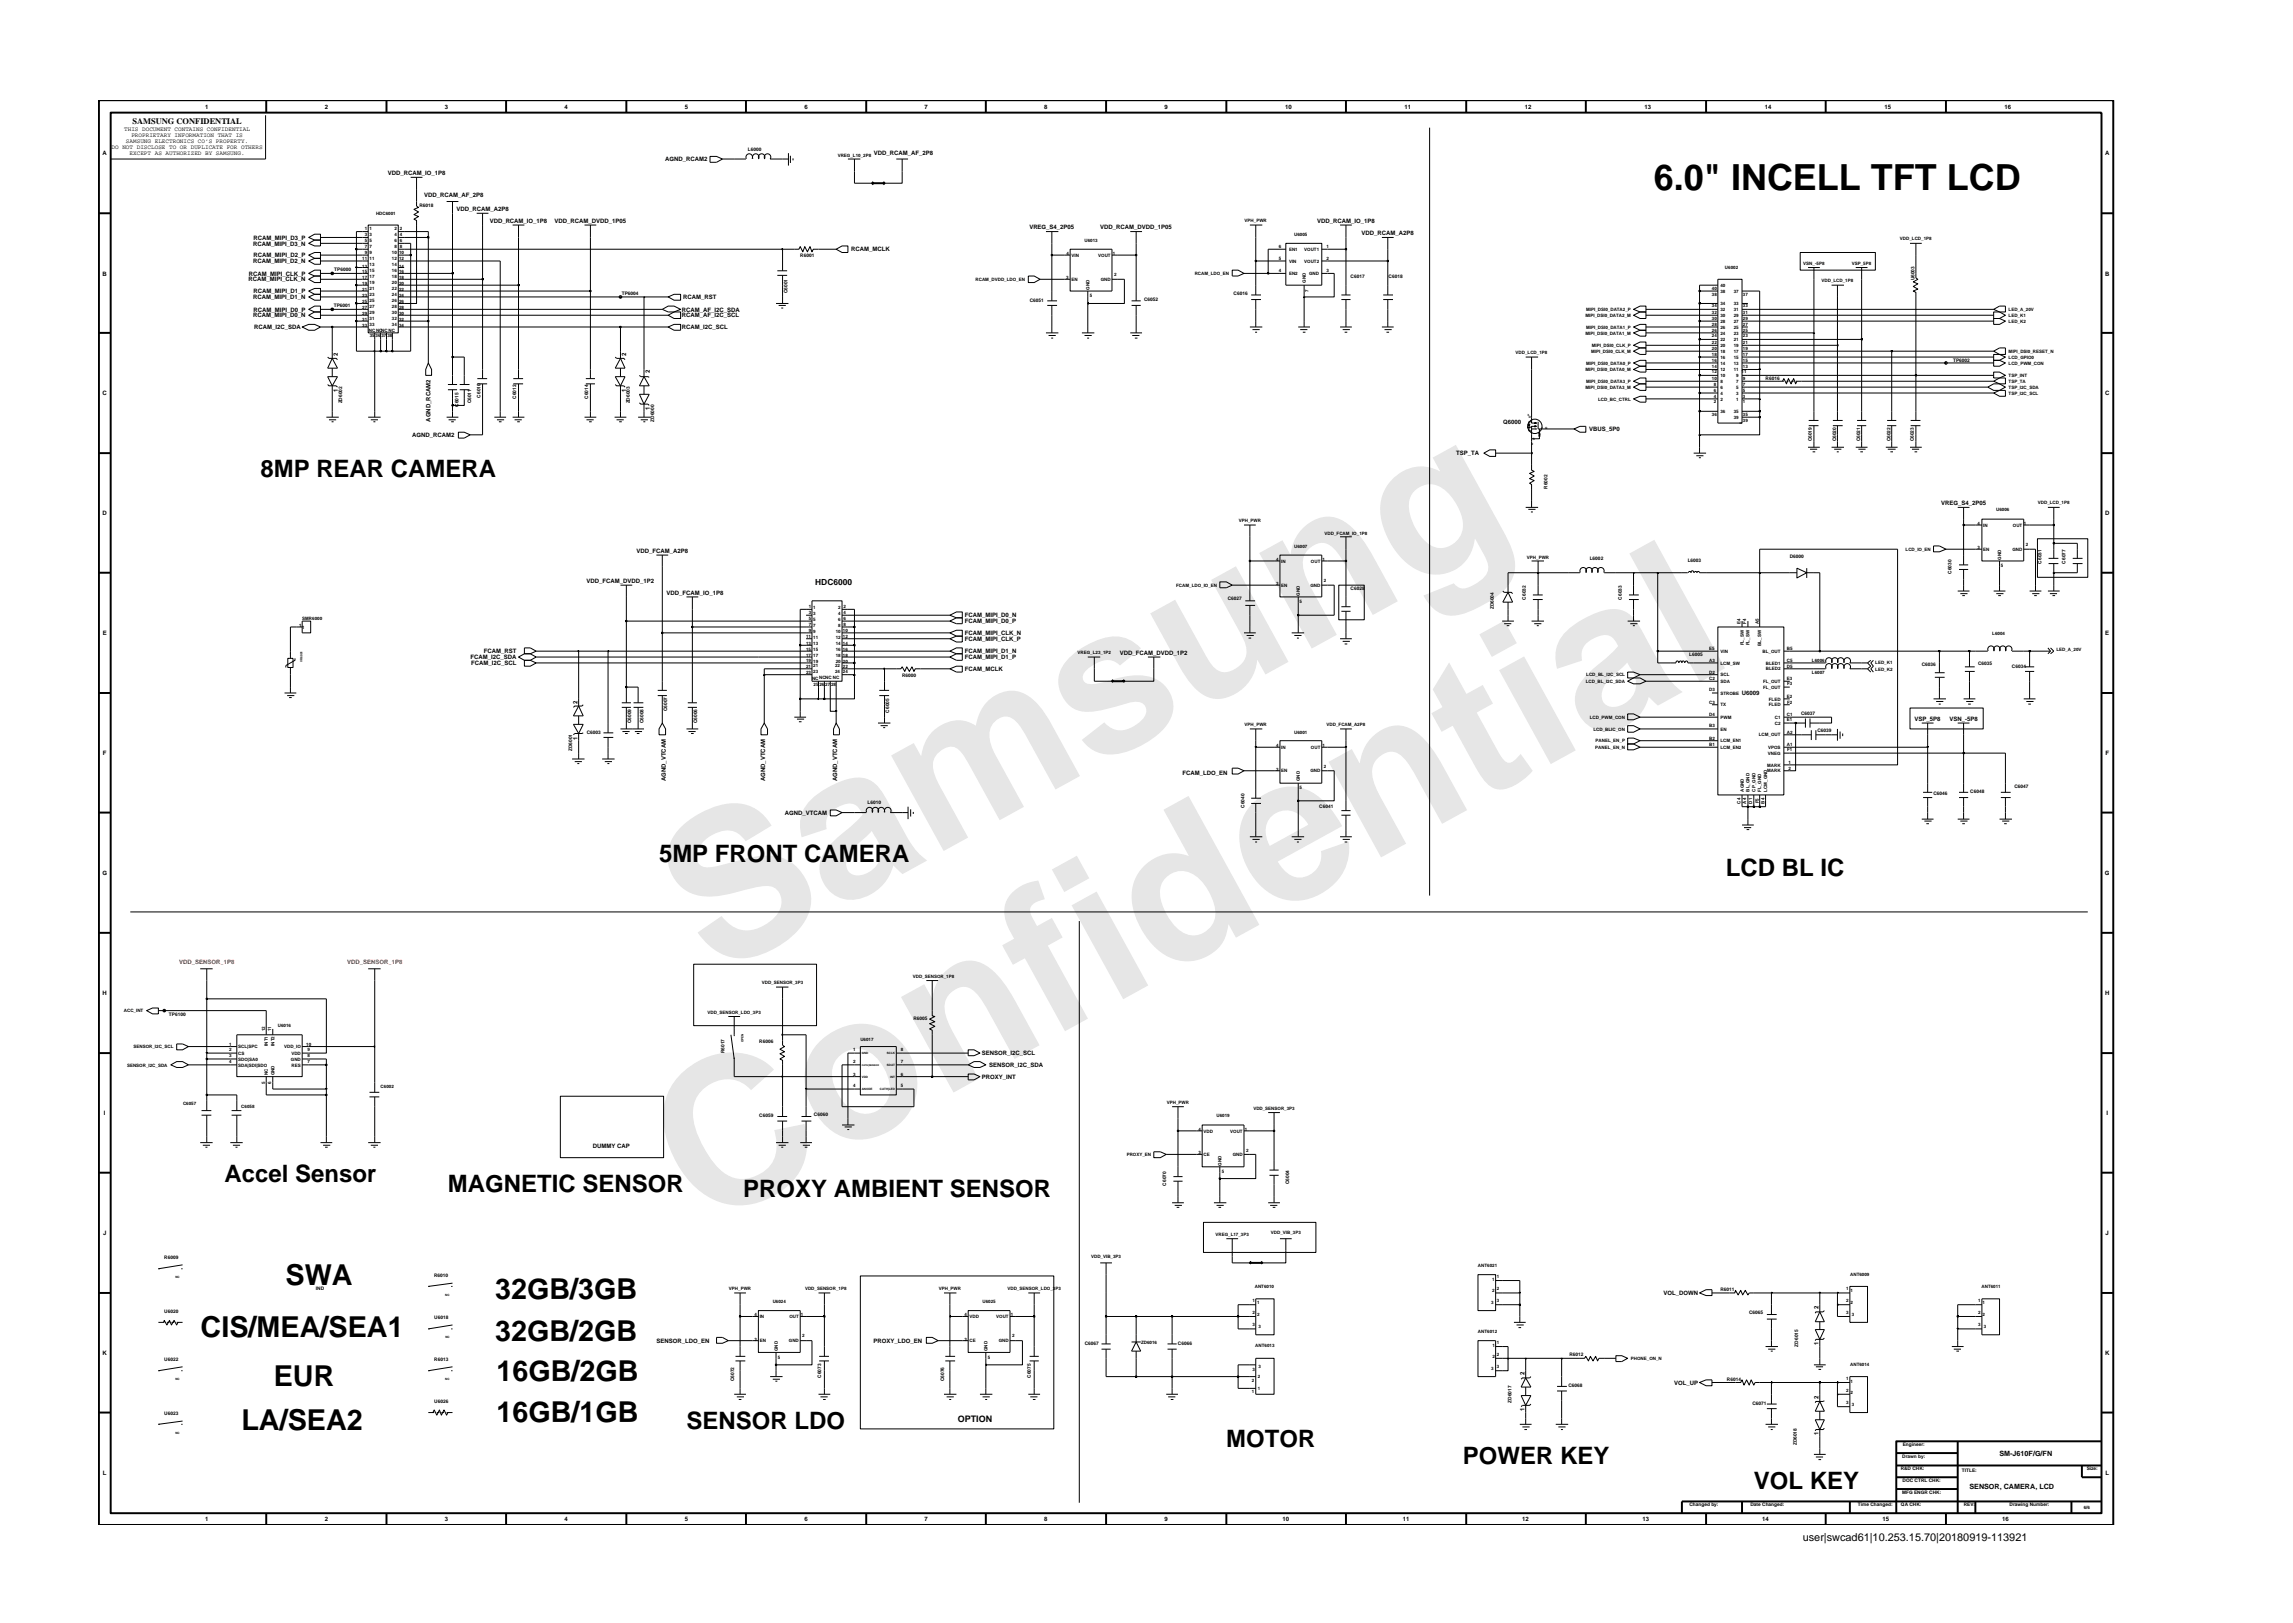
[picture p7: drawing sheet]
<svg xmlns="http://www.w3.org/2000/svg" width="297mm" height="210mm" viewBox="0 0 297 210" stroke-linecap="round" stroke-linejoin="round" font-family="sans-serif">
<defs><g id="words">
<g font-size="26.5" fill="#e6e6e6">
<text x="92.4" y="126.7" transform="rotate(-29 92.4 126.7)">Samsung</text>
<text x="91.1" y="159.4" transform="rotate(-29 91.1 159.4)">Confidential</text>
</g>
<text font-size="4.7" x="214.3" y="24.7">6.0&quot; INCELL TFT LCD</text>
<g font-size="3.7">
<text x="37" y="166.5">SWA</text>
<text x="26" y="173.3">CIS/MEA/SEA1</text>
<text x="64.1" y="168.3">32GB/3GB</text>
<text x="64.1" y="173.7">32GB/2GB</text>
<text x="35.5" y="179.5">EUR</text>
<text x="64.3" y="178.9">16GB/2GB</text>
<text x="31.3" y="185.3">LA/SEA2</text>
<text x="64.3" y="184.2">16GB/1GB</text>
</g>
<g font-size="3.1">
<text x="33.7" y="61.8">8MP REAR CAMERA</text>
<text x="85.4" y="111.7">5MP FRONT CAMERA</text>
<text x="223.6" y="113.4">LCD BL IC</text>
<text x="29.1" y="153.1">Accel Sensor</text>
<text x="58" y="154.5">MAGNETIC SENSOR</text>
<text x="96.3" y="155.1">PROXY AMBIENT SENSOR</text>
<text x="88.9" y="185.1">SENSOR LDO</text>
<text x="158.9" y="187.5">MOTOR</text>
<text x="189.5" y="189.6">POWER KEY</text>
<text x="227.2" y="192.9">VOL KEY</text>
</g>
<text font-size="1.4" x="233.5" y="199.7">user|swcad61|10.253.15.70|20180919-113921</text>
<text font-size="1.2" x="124.1" y="184.2">OPTION</text>
<g font-size="1.1">
<text x="17.2" y="16.1">SAMSUNG CONFIDENTIAL</text>
<text x="105.6" y="75.8">HDC6000</text>
</g>
<g font-size=".9">
<text x="259" y="188.7">SM-J610F/G/FN</text>
<text x="255.1" y="192.9">SENSOR, CAMERA, LCD</text>
</g>
<g font-size=".8">
<text x="16.1" y="17">THIS DOCUMENT CONTAINS CONFIDENTIAL</text>
<text x="17" y="17.8">PROPRIETARY INFORMATION THAT IS</text>
<text x="26.6" y="14.1">1</text>
<text x="42.1" y="14.1">2</text>
<text x="57.6" y="14.1">3</text>
<text x="73.1" y="14.1">4</text>
<text x="88.7" y="14.1">5</text>
<text x="104.2" y="14.1">6</text>
<text x="119.8" y="14.1">7</text>
<text x="135.3" y="14.1">8</text>
<text x="150.9" y="14.1">9</text>
<text x="166.5" y="14.1">10</text>
<text x="182" y="14.1">11</text>
<text x="197.5" y="14.1">12</text>
<text x="213" y="14.1">13</text>
<text x="228.6" y="14.1">14</text>
<text x="244.1" y="14.1">15</text>
<text x="259.7" y="14.1">16</text>
<text x="13.3" y="20.1">A</text>
<text x="14.5" y="19.3">DO NOT DISCLOSE TO OR DUPLICATE FOR OTHERS</text>
<text x="16.3" y="18.5">SAMSUNG ELECTRONICS CO’S PROPERTY.</text>
<text x="16.8" y="20.1">EXCEPT AS AUTHORIZED BY SAMSUNG.</text>
<text x="50.2" y="22.7">VDD_RCAM_IO_1P8</text>
<text x="86.2" y="20.9">AGND_RCAM2</text>
<text x="113.2" y="20.1">VDD_RCAM_AF_2P8</text>
<text x="272.7" y="20.1">A</text>
<text x="55" y="25.5">VDD_RCAM_AF_2P8</text>
<text x="59.1" y="27.3">VDD_RCAM_A2P8</text>
<text x="63.4" y="28.8">VDD_RCAM_IO_1P8</text>
<text x="71.8" y="28.8">VDD_RCAM_DVDD_1P05</text>
<text x="133.3" y="29.7">VREG_S4_2P05</text>
<text x="142.5" y="29.7">VDD_RCAM_DVDD_1P05</text>
<text x="170.6" y="28.8">VDD_RCAM_IO_1P8</text>
<text x="13.3" y="35.7">B</text>
<text x="32.2" y="35.7">RCAM_MIPI_CLK_P</text>
<text x="32.8" y="31.8">RCAM_MIPI_D3_N</text>
<text x="32.8" y="34.1">RCAM_MIPI_D2_N</text>
<text x="32.8" y="31">RCAM_MIPI_D3_P</text>
<text x="32.8" y="33.3">RCAM_MIPI_D2_P</text>
<text x="110.3" y="32.6">RCAM_MCLK</text>
<text x="176.4" y="30.5">VDD_RCAM_A2P8</text>
<text x="272.7" y="35.7">B</text>
<text x="32.2" y="36.5">RCAM_MIPI_CLK_N</text>
<text x="32.8" y="38.8">RCAM_MIPI_D1_N</text>
<text x="32.8" y="41.1">RCAM_MIPI_D0_N</text>
<text x="32.8" y="40.4">RCAM_MIPI_D0_P</text>
<text x="32.8" y="38">RCAM_MIPI_D1_P</text>
<text x="88.3" y="40.4">RCAM_AF_I2C_SDA</text>
<text x="88.3" y="41.1">RCAM_AF_I2C_SCL</text>
<text x="88.5" y="38.8">RCAM_RST</text>
<text x="32.9" y="42.6">RCAM_I2C_SDA</text>
<text x="43.8" y="46.1" transform="rotate(-90 43.8 46.1)">2</text>
<text x="81.1" y="46.1" transform="rotate(-90 81.1 46.1)">2</text>
<text x="88.3" y="42.6">RCAM_I2C_SCL</text>
<text x="13.3" y="51.2">C</text>
<text x="43.8" y="50.7" transform="rotate(-90 43.8 50.7)">1</text>
<text x="81.1" y="50.7" transform="rotate(-90 81.1 50.7)">1</text>
<text x="84.2" y="53.1" transform="rotate(-90 84.2 53.1)">1</text>
<text x="84.2" y="48.4" transform="rotate(-90 84.2 48.4)">2</text>
<text x="272.7" y="51.2">C</text>
<text x="53.4" y="56.6">AGND_RCAM2</text>
<text x="55.8" y="54.6" transform="rotate(-90 55.8 54.6)">AGND_RCAM2</text>
<text x="188.6" y="59">TSP_TA</text>
<text x="194.7" y="55">Q6000</text>
<text x="205.8" y="55.9">VBUS_5P0</text>
<text x="251.5" y="65.4">VREG_S4_2P05</text>
<text x="13.3" y="66.8">D</text>
<text x="82.5" y="71.6">VDD_FCAM_A2P8</text>
<text x="272.7" y="66.8">D</text>
<text x="76" y="75.5">VDD_FCAM_DVDD_1P2</text>
<text x="86.3" y="77">VDD_FCAM_IO_1P8</text>
<text x="13.3" y="82.3">E</text>
<text x="125" y="83">FCAM_MIPI_CLK_P</text>
<text x="125" y="82.3">FCAM_MIPI_CLK_N</text>
<text x="125" y="80.7">FCAM_MIPI_D0_P</text>
<text x="125" y="80">FCAM_MIPI_D0_N</text>
<text x="272.7" y="82.3">E</text>
<text x="61" y="85.4">FCAM_I2C_SDA</text>
<text x="61" y="86.2">FCAM_I2C_SCL</text>
<text x="62.7" y="84.6">FCAM_RST</text>
<text x="125" y="85.4">FCAM_MIPI_D1_P</text>
<text x="125" y="84.6">FCAM_MIPI_D1_N</text>
<text x="125" y="86.9">FCAM_MCLK</text>
<text x="145.1" y="84.8">VDD_FCAM_DVDD_1P2</text>
<text x="74.8" y="95.9" transform="rotate(-90 74.8 95.9)">1</text>
<text x="74.8" y="91.1" transform="rotate(-90 74.8 91.1)">2</text>
<text x="225.6" y="90.1">U6009</text>
<text x="248" y="93.4">VSP_5P8</text>
<text x="252.5" y="93.4">VSN_-5P8</text>
<text x="13.3" y="97.8">F</text>
<text x="86.2" y="101.2" transform="rotate(-90 86.2 101.2)">AGND_VTCAM</text>
<text x="99.1" y="101.2" transform="rotate(-90 99.1 101.2)">AGND_VTCAM</text>
<text x="108.4" y="101.2" transform="rotate(-90 108.4 101.2)">AGND_VTCAM</text>
<text x="153.2" y="100.4">FCAM_LDO_EN</text>
<text x="272.7" y="97.8">F</text>
<text x="101.7" y="105.6">AGND_VTCAM</text>
<text x="13.3" y="113.3">G</text>
<text x="272.7" y="113.3">G</text>
<text x="13.3" y="128.9">H</text>
<text x="272.7" y="128.9">H</text>
<text x="127.2" y="136.7">SENSOR_I2C_SCL</text>
<text x="127.2" y="139.8">PROXY_INT</text>
<text x="128.1" y="138.2">SENSOR_I2C_SDA</text>
<text x="13.5" y="144.4">I</text>
<text x="76.8" y="148.7">DUMMY CAP</text>
<text x="272.9" y="144.4">I</text>
<text x="13.4" y="160">J</text>
<text x="272.8" y="160">J</text>
<text x="215.5" y="167.8">VOL_DOWN</text>
<text x="85" y="174">SENSOR_LDO_EN</text>
<text x="113.1" y="174">PROXY_LDO_EN</text>
<text x="235.6" y="169.6" transform="rotate(-90 235.6 169.6)">2</text>
<text x="13.3" y="175.5">K</text>
<text x="197.5" y="178.2" transform="rotate(-90 197.5 178.2)">2</text>
<text x="216.9" y="179.4">VOL_UP</text>
<text x="235.6" y="174.3" transform="rotate(-90 235.6 174.3)">1</text>
<text x="272.7" y="175.5">K</text>
<text x="197.5" y="182.8" transform="rotate(-90 197.5 182.8)">1</text>
<text x="235.6" y="186" transform="rotate(-90 235.6 186)">1</text>
<text x="235.6" y="181.2" transform="rotate(-90 235.6 181.2)">2</text>
<text x="13.3" y="191.1">L</text>
<text x="272.7" y="191.1">L</text>
<text x="26.6" y="197.1">1</text>
<text x="42.1" y="197.1">2</text>
<text x="57.6" y="197.1">3</text>
<text x="73.1" y="197.1">4</text>
<text x="88.7" y="197.1">5</text>
<text x="104.2" y="197.1">6</text>
<text x="119.8" y="197.1">7</text>
<text x="135.3" y="197.1">8</text>
<text x="150.9" y="197.1">9</text>
<text x="166.1" y="197.1">10</text>
<text x="181.7" y="197.1">11</text>
<text x="197.2" y="197.1">12</text>
<text x="212.8" y="197.1">13</text>
<text x="228.3" y="197.1">14</text>
<text x="243.9" y="197.1">15</text>
<text x="259.3" y="197.1">16</text>
</g>
<g font-size=".8" fill="#f00">
<text x="23.2" y="124.9">VDD_SENSOR_1P8</text>
<text x="45" y="124.9">VDD_SENSOR_1P8</text>
</g>
<g font-size=".6">
<text x="96.9" y="19.5">L6000</text>
<text x="108.5" y="20.3">VREG_L10_2P8</text>
<text x="47.3" y="29.8">1 1</text>
<text x="48.7" y="27.8">HDC6001</text>
<text x="51.1" y="29.8">2</text>
<text x="51.8" y="29.8">2</text>
<text x="54.3" y="26.8">R6018</text>
<text x="161.2" y="28.8">VPH_PWR</text>
<text x="43.3" y="35.1">TP6000</text>
<text x="46.9" y="34.7">13</text>
<text x="46.9" y="35.4">15</text>
<text x="46.9" y="33.7">11 11</text>
<text x="47.3" y="32.1">7</text>
<text x="47.3" y="31.4">5 5</text>
<text x="47.3" y="32.9">9 9</text>
<text x="47.3" y="30.6">3 3</text>
<text x="47.9" y="32.1">7</text>
<text x="47.9" y="34.5">13</text>
<text x="47.9" y="35.2">15</text>
<text x="50.8" y="32.9">10 10</text>
<text x="50.8" y="34.5">14</text>
<text x="50.8" y="35.2">16</text>
<text x="50.8" y="33.7">12 12</text>
<text x="51.1" y="32.1">8 8</text>
<text x="51.1" y="30.6">4</text>
<text x="51.1" y="31.4">6</text>
<text x="51.7" y="34.7">14</text>
<text x="51.7" y="35.4">16</text>
<text x="51.8" y="30.6">4</text>
<text x="51.8" y="31.4">6</text>
<text x="103.7" y="33.3">R6001</text>
<text x="138.1" y="33">4</text>
<text x="138.8" y="33.3">VIN</text>
<text x="140.5" y="31.4">U6013</text>
<text x="142.3" y="33.3">VOUT</text>
<text x="144.1" y="33">1</text>
<text x="144.3" y="35.8">2</text>
<text x="154.8" y="35.6">RCAM_LDO_EN</text>
<text x="165.6" y="35.2">4</text>
<text x="165.6" y="33.7">5</text>
<text x="165.6" y="32.1">6</text>
<text x="167" y="35.6">EN2</text>
<text x="167" y="34">VIN</text>
<text x="167" y="32.5">EN1</text>
<text x="167.7" y="30.5">U6005</text>
<text x="168.9" y="32.5">VOUT1</text>
<text x="168.9" y="34">VOUT2</text>
<text x="169.6" y="35.6">GND</text>
<text x="171.8" y="32.1">1</text>
<text x="171.8" y="33.7">2</text>
<text x="171.8" y="35.2">3</text>
<text x="175" y="36">C6017</text>
<text x="179.9" y="36">C6018</text>
<text x="223.5" y="34.9">U6002</text>
<text x="233.6" y="34.3">VSN_-5P8</text>
<text x="239.9" y="34.3">VSP_5P8</text>
<text x="246.1" y="31.1">VDD_LCD_1P8</text>
<text x="43.2" y="39.7">TP6001</text>
<text x="46.9" y="40.8">29</text>
<text x="46.9" y="41.6">31</text>
<text x="46.9" y="37.7">21</text>
<text x="46.9" y="38.5">23</text>
<text x="46.9" y="39.3">25</text>
<text x="46.9" y="40.1">27</text>
<text x="46.9" y="36.2">17</text>
<text x="46.9" y="36.9">19</text>
<text x="47.9" y="40.7">29</text>
<text x="47.9" y="41.4">31</text>
<text x="47.9" y="37.5">21</text>
<text x="47.9" y="38.4">23</text>
<text x="47.9" y="39.1">25</text>
<text x="47.9" y="39.9">27</text>
<text x="47.9" y="36">17</text>
<text x="47.9" y="36.8">19</text>
<text x="50.8" y="40.7">30</text>
<text x="50.8" y="41.4">32</text>
<text x="50.8" y="37.5">22</text>
<text x="50.8" y="38.4">24</text>
<text x="50.8" y="39.1">26</text>
<text x="50.8" y="36.8">20</text>
<text x="50.8" y="39.9">28</text>
<text x="50.8" y="36">18</text>
<text x="51.7" y="40.1">28</text>
<text x="51.7" y="40.8">30</text>
<text x="51.7" y="41.6">32</text>
<text x="51.7" y="36.9">20</text>
<text x="51.7" y="37.7">22</text>
<text x="51.7" y="38.5">24</text>
<text x="51.7" y="39.3">26</text>
<text x="51.7" y="36.2">18</text>
<text x="80.6" y="38.2">TP6004</text>
<text x="102" y="38" transform="rotate(-90 102 38)">C6001</text>
<text x="126.4" y="36.4">RCAM_DVDD_LDO_EN</text>
<text x="133.4" y="39.1">C6051</text>
<text x="138.1" y="36.2">3</text>
<text x="138.8" y="36.4">EN</text>
<text x="141.1" y="37.5" transform="rotate(-90 141.1 37.5)">GND</text>
<text x="141.2" y="38.5">5</text>
<text x="142.6" y="36.4">GND</text>
<text x="148.2" y="38.9">C6052</text>
<text x="159.8" y="38.2">C6016</text>
<text x="169.2" y="36.6" transform="rotate(-90 169.2 36.6)">GND</text>
<text x="169.5" y="37.9" transform="rotate(-90 169.5 37.9)">7</text>
<text x="205.4" y="41.1">MIPI_DSI0_DATA2_M</text>
<text x="205.5" y="40.3">MIPI_DSI0_DATA2_P</text>
<text x="221.8" y="38.3">38</text>
<text x="221.8" y="41.4">30</text>
<text x="221.8" y="40.7">32</text>
<text x="221.8" y="39.8">34</text>
<text x="221.8" y="37.5">40</text>
<text x="222.9" y="38">38</text>
<text x="222.9" y="41.9">28</text>
<text x="222.9" y="41.1">30</text>
<text x="222.9" y="39.5">34</text>
<text x="222.9" y="40.2">32</text>
<text x="222.9" y="37.2">40</text>
<text x="224.6" y="41.9">27</text>
<text x="224.6" y="41.1">29</text>
<text x="224.6" y="38">37</text>
<text x="224.6" y="40.2">31</text>
<text x="224.6" y="39.5">33</text>
<text x="225.8" y="38.3">37</text>
<text x="225.8" y="41.4">29</text>
<text x="225.8" y="40.7">31</text>
<text x="225.8" y="39.8">33</text>
<text x="236" y="36.6">VDD_LCD_1P8</text>
<text x="248" y="36.3" transform="rotate(-90 248 36.3)">U6003</text>
<text x="260.2" y="41.8">LED_K2</text>
<text x="260.2" y="41.1">LED_K1</text>
<text x="260.2" y="40.3">LED_A_20V</text>
<text x="46.9" y="42.4">33</text>
<text x="47.8" y="43">NCNCNCNC</text>
<text x="47.9" y="42.2">33</text>
<text x="47.9" y="43.7">35</text>
<text x="48.7" y="43.7">36</text>
<text x="49.4" y="43.7">37 38</text>
<text x="50.8" y="42.2">34</text>
<text x="51.7" y="42.4">34</text>
<text x="196.3" y="45.9">VDD_LCD_1P8</text>
<text x="205.4" y="43.3">MIPI_DSI0_DATA1_M</text>
<text x="205.5" y="42.6">MIPI_DSI0_DATA1_P</text>
<text x="205.5" y="47.2">MIPI_DSI0_DATA0_P</text>
<text x="206.1" y="45.7">MIPI_DSI0_CLK_M</text>
<text x="206.2" y="44.9">MIPI_DSI0_CLK_P</text>
<text x="221.8" y="47.6">14</text>
<text x="221.8" y="43.7">24</text>
<text x="221.8" y="43">26</text>
<text x="221.8" y="42.2">28</text>
<text x="221.8" y="46.9">16</text>
<text x="221.8" y="46.1">18</text>
<text x="221.8" y="45.3">20</text>
<text x="221.8" y="44.6">22</text>
<text x="222.9" y="47.3">14</text>
<text x="222.9" y="43.4">24</text>
<text x="222.9" y="42.6">26</text>
<text x="222.9" y="46.5">16</text>
<text x="222.9" y="45.7">18</text>
<text x="222.9" y="45">20</text>
<text x="222.9" y="44.1">22</text>
<text x="224.6" y="46.5">15</text>
<text x="224.6" y="47.3">13</text>
<text x="224.6" y="45">19</text>
<text x="224.6" y="43.4">23</text>
<text x="224.6" y="45.7">17</text>
<text x="224.6" y="42.6">25</text>
<text x="224.6" y="44.1">21</text>
<text x="225.8" y="46.9">15</text>
<text x="225.8" y="47.6">13</text>
<text x="225.8" y="42.2">27</text>
<text x="225.8" y="45.3">19</text>
<text x="225.8" y="43.7">23</text>
<text x="225.8" y="43">25</text>
<text x="225.8" y="46.1">17</text>
<text x="225.8" y="44.6">21</text>
<text x="253" y="46.9">TP6002</text>
<text x="260.2" y="47.2">LCD_PWM_CON</text>
<text x="260.2" y="46.5">LCD_GPIO0</text>
<text x="260.2" y="45.7">MIPI_DSI0_RESET_N</text>
<text x="44.3" y="52.3" transform="rotate(-90 44.3 52.3)">ZD6002</text>
<text x="59.4" y="52.7" transform="rotate(-90 59.4 52.7)">C6015</text>
<text x="61" y="52.3" transform="rotate(-90 61 52.3)">C6011</text>
<text x="62.3" y="51.5" transform="rotate(-90 62.3 51.5)">C6010</text>
<text x="66.9" y="51.7" transform="rotate(-90 66.9 51.7)">C6012</text>
<text x="76.2" y="51.7" transform="rotate(-90 76.2 51.7)">C6014</text>
<text x="81.6" y="52.3" transform="rotate(-90 81.6 52.3)">ZD6003</text>
<text x="205.4" y="48.1">MIPI_DSI0_DATA0_M</text>
<text x="205.4" y="50.4">MIPI_DSI0_DATA3_M</text>
<text x="205.5" y="49.6">MIPI_DSI0_DATA3_P</text>
<text x="207" y="51.9">LCD_BC_CTRL</text>
<text x="221.8" y="48.4">12</text>
<text x="221.8" y="49.2">10</text>
<text x="221.8" y="53.9">36</text>
<text x="222" y="52.3">2</text>
<text x="222" y="51.5">4</text>
<text x="222" y="50.7">6</text>
<text x="222" y="50">8</text>
<text x="222.9" y="48">12</text>
<text x="222.9" y="48.8">10</text>
<text x="222.9" y="49.6">8</text>
<text x="222.9" y="53.5">36</text>
<text x="222.9" y="51.9">2</text>
<text x="222.9" y="51.2">4</text>
<text x="222.9" y="50.4">6</text>
<text x="224.6" y="48">11</text>
<text x="224.6" y="53.5">35</text>
<text x="224.9" y="51.9">1</text>
<text x="224.9" y="51.2">3</text>
<text x="224.9" y="48.8">9</text>
<text x="224.9" y="49.6">7</text>
<text x="224.9" y="50.4">5</text>
<text x="225.6" y="48.4">11</text>
<text x="225.8" y="52.3">1</text>
<text x="225.8" y="51.5">3</text>
<text x="225.8" y="49.2">9</text>
<text x="225.8" y="50">7</text>
<text x="225.8" y="50.7">5</text>
<text x="225.8" y="53.9">35</text>
<text x="228.7" y="49.2">R6016</text>
<text x="260.2" y="51.1">TSP_I2C_SCL</text>
<text x="260.2" y="50.4">TSP_I2C_SDA</text>
<text x="260.2" y="48.8">TSP_INT</text>
<text x="260.2" y="49.6">TSP_TA</text>
<text x="84.7" y="54.6" transform="rotate(-90 84.7 54.6)">ZD6000</text>
<text x="224.6" y="54.3">39</text>
<text x="225.8" y="54.6">39</text>
<text x="234.7" y="57.2" transform="rotate(-90 234.7 57.2)">C6019</text>
<text x="237.9" y="57.2" transform="rotate(-90 237.9 57.2)">C6020</text>
<text x="241" y="57.2" transform="rotate(-90 241 57.2)">C6021</text>
<text x="244.9" y="57.2" transform="rotate(-90 244.9 57.2)">C6022</text>
<text x="247.9" y="57.2" transform="rotate(-90 247.9 57.2)">C6023</text>
<text x="200.5" y="63.3" transform="rotate(-90 200.5 63.3)">R6002</text>
<text x="264" y="65.3">VDD_LCD_1P8</text>
<text x="160.5" y="67.6">VPH_PWR</text>
<text x="167.7" y="71">U6007</text>
<text x="171.6" y="69.2">VDD_FCAM_IO_1P8</text>
<text x="246.9" y="71.4">LCD_IO_EN</text>
<text x="256.2" y="68">4</text>
<text x="256.2" y="71.1">3</text>
<text x="256.9" y="68.2">IN</text>
<text x="256.9" y="71.4">EN</text>
<text x="258.6" y="66.2">U6006</text>
<text x="260.7" y="71.4">GND</text>
<text x="260.8" y="68.2">OUT</text>
<text x="262.2" y="68">1</text>
<text x="262.4" y="70.7">2</text>
<text x="152.4" y="76">FCAM_LDO_IO_EN</text>
<text x="159" y="77.7">C6027</text>
<text x="165.3" y="75.8">3</text>
<text x="165.3" y="72.7">4</text>
<text x="166" y="76">EN</text>
<text x="166" y="72.9">IN</text>
<text x="168.4" y="77.2" transform="rotate(-90 168.4 77.2)">GND</text>
<text x="169.8" y="76">GND</text>
<text x="169.8" y="72.9">OUT</text>
<text x="171.3" y="72.7">1</text>
<text x="171.5" y="75.4">2</text>
<text x="175" y="76.4">C6028</text>
<text x="197.6" y="77.7" transform="rotate(-90 197.6 77.7)">C6032</text>
<text x="197.8" y="72.5">VPH_PWR</text>
<text x="205.9" y="72.6">L6002</text>
<text x="210.1" y="77.7" transform="rotate(-90 210.1 77.7)">C6033</text>
<text x="218.6" y="72.8">L6003</text>
<text x="231.8" y="72.3">D6000</text>
<text x="252.8" y="74.3" transform="rotate(-90 252.8 74.3)">C6030</text>
<text x="259.2" y="73.5">5</text>
<text x="259.2" y="72.5" transform="rotate(-90 259.2 72.5)">GND</text>
<text x="264.4" y="73" transform="rotate(-90 264.4 73)">C6031</text>
<text x="267.6" y="73" transform="rotate(-90 267.6 73)">C6077</text>
<text x="38.7" y="81.2">1</text>
<text x="39.1" y="81.4">1</text>
<text x="39.1" y="80.3">SMR6000</text>
<text x="104.4" y="82.7">11</text>
<text x="104.4" y="83.6">13 13</text>
<text x="104.8" y="81.8">9</text>
<text x="104.8" y="78.8">1</text>
<text x="104.8" y="81.1">7</text>
<text x="104.8" y="80.3">5</text>
<text x="104.8" y="79.5">3</text>
<text x="105.4" y="82">9</text>
<text x="105.4" y="78.9">1</text>
<text x="105.4" y="81.2">7</text>
<text x="105.4" y="82.7">11</text>
<text x="105.4" y="80.5">5</text>
<text x="105.4" y="79.7">3</text>
<text x="108.3" y="83.6">14</text>
<text x="108.3" y="82">10</text>
<text x="108.3" y="82.7">12</text>
<text x="108.6" y="81.2">8</text>
<text x="108.6" y="80.5">6</text>
<text x="108.6" y="78.9">2</text>
<text x="108.6" y="79.7">4</text>
<text x="109.2" y="81.8">10</text>
<text x="109.2" y="82.7">12</text>
<text x="109.2" y="83.6">14</text>
<text x="109.3" y="81.1">8</text>
<text x="109.3" y="80.3">6</text>
<text x="109.3" y="78.8">2</text>
<text x="109.3" y="79.5">4</text>
<text x="168.3" y="78.1">5</text>
<text x="193.5" y="78.9" transform="rotate(-90 193.5 78.9)">ZD6004</text>
<text x="225.5" y="80.8" transform="rotate(-90 225.5 80.8)">E4</text>
<text x="225.9" y="83.6" transform="rotate(-90 225.9 83.6)">FL_SW</text>
<text x="226.2" y="80.8" transform="rotate(-90 226.2 80.8)">F4</text>
<text x="226.6" y="83.6" transform="rotate(-90 226.6 83.6)">FL_SW</text>
<text x="227.8" y="80.8" transform="rotate(-90 227.8 80.8)">A5</text>
<text x="228.2" y="83.7" transform="rotate(-90 228.2 83.7)">BL_SW</text>
<text x="258.1" y="82.2">L6004</text>
<text x="104.4" y="84.4">15</text>
<text x="104.4" y="85.1">17</text>
<text x="104.4" y="85.7">19</text>
<text x="104.4" y="86.5">21</text>
<text x="104.4" y="87.3">23</text>
<text x="105.2" y="88.1">NCNCNC NC</text>
<text x="105.4" y="84.4">15</text>
<text x="105.4" y="85.1">17</text>
<text x="105.4" y="85.9">19</text>
<text x="105.4" y="86.4">21</text>
<text x="105.4" y="87.2">23</text>
<text x="105.4" y="88.8">25</text>
<text x="106.1" y="88.8">26</text>
<text x="106.9" y="88.8">27</text>
<text x="107.7" y="88.8">28</text>
<text x="108.2" y="86.4">22</text>
<text x="108.2" y="87.2">24</text>
<text x="108.3" y="85.1">18 18</text>
<text x="108.3" y="85.9">20</text>
<text x="108.3" y="84.4">16</text>
<text x="109.2" y="84.4">16</text>
<text x="109.2" y="85.9">20</text>
<text x="109.2" y="86.5">22</text>
<text x="109.2" y="87.2">24</text>
<text x="116.9" y="87.7">R6000</text>
<text x="139.6" y="84.7">VREG_L23_1P2</text>
<text x="205.4" y="88.5">LCD_BL_I2C_SDA</text>
<text x="205.5" y="87.6">LCD_BL_I2C_SCL</text>
<text x="218.8" y="84.9">L6005</text>
<text x="221.4" y="88">C2</text>
<text x="221.4" y="85.8">A3</text>
<text x="221.4" y="87.3">D2</text>
<text x="221.4" y="89.6">D3</text>
<text x="221.4" y="84.1">E5</text>
<text x="222.9" y="84.6">VIN</text>
<text x="222.9" y="88.5">SDA</text>
<text x="222.9" y="86.1">LCM_SW</text>
<text x="222.9" y="87.6">SCL</text>
<text x="222.9" y="90">STROBE</text>
<text x="228.3" y="84.6">BL_OUT</text>
<text x="228.4" y="89.2">FL_OUT</text>
<text x="228.4" y="88.5">FL_OUT</text>
<text x="228.8" y="86.9">BLED2</text>
<text x="228.8" y="86.1">BLED1</text>
<text x="231.5" y="86.5">D5</text>
<text x="231.5" y="85.8">C5</text>
<text x="231.5" y="84.1">B5</text>
<text x="231.5" y="88">E3</text>
<text x="231.5" y="88.8">F3</text>
<text x="234.7" y="87.3">L6007</text>
<text x="234.7" y="85.8">L6006</text>
<text x="242.9" y="86">LED_K1</text>
<text x="242.9" y="86.9">LED_K2</text>
<text x="248.9" y="86.3">C6036</text>
<text x="256.3" y="86.2">C6035</text>
<text x="260.6" y="86.5">C6034</text>
<text x="266.4" y="84.4">LED_A_20V</text>
<text x="76" y="95">C6003</text>
<text x="81.8" y="93.7" transform="rotate(-90 81.8 93.7)">C6009</text>
<text x="83.4" y="93.7" transform="rotate(-90 83.4 93.7)">C6008</text>
<text x="86.4" y="92.1" transform="rotate(-90 86.4 92.1)">C6007</text>
<text x="90.3" y="93.7" transform="rotate(-90 90.3 93.7)">C6006</text>
<text x="115.2" y="92.3" transform="rotate(-90 115.2 92.3)">C6005</text>
<text x="161.2" y="94.1">VPH_PWR</text>
<text x="167.7" y="95">U6001</text>
<text x="171.8" y="94.1">VDD_FCAM_A2P8</text>
<text x="205.9" y="93.1">LCD_PWM_CON</text>
<text x="206.4" y="94.6">LCD_BLIC_ON</text>
<text x="221.4" y="91.2">C3</text>
<text x="221.4" y="92.7">D4</text>
<text x="221.4" y="95.8">B2</text>
<text x="221.4" y="94.2">B3</text>
<text x="222.9" y="91.5">TX</text>
<text x="222.9" y="93.1">PWM</text>
<text x="222.9" y="94.6">EN</text>
<text x="227.8" y="95.4">LCM_OUT</text>
<text x="229.1" y="91.5">FLED</text>
<text x="229.1" y="90.7">FLED</text>
<text x="229.9" y="93.1">C1</text>
<text x="229.9" y="93.9">C2</text>
<text x="231.5" y="92.7">C1</text>
<text x="231.5" y="95.1">A2</text>
<text x="231.5" y="93.5">E1</text>
<text x="231.5" y="90.4">E2</text>
<text x="231.5" y="91.2">F2</text>
<text x="233.3" y="92.6">C6037</text>
<text x="235.4" y="94.9">C6039</text>
<text x="74.1" y="97.3" transform="rotate(-90 74.1 97.3)">ZD6001</text>
<text x="165.3" y="99.9">3</text>
<text x="165.3" y="96.8">4</text>
<text x="166" y="100.1">EN</text>
<text x="166" y="97">IN</text>
<text x="168.4" y="101.2" transform="rotate(-90 168.4 101.2)">GND</text>
<text x="169.8" y="100.1">GND</text>
<text x="169.8" y="97">OUT</text>
<text x="171.3" y="96.8">1</text>
<text x="171.5" y="99.5">2</text>
<text x="206.7" y="97">PANEL_EN_N</text>
<text x="206.7" y="96.2">PANEL_EN_P</text>
<text x="221.4" y="96.6">B1</text>
<text x="222.9" y="97">LCM_EN2</text>
<text x="222.9" y="96.2">LCM_EN1</text>
<text x="228.9" y="99.3">MARK</text>
<text x="228.9" y="100.1">MARK</text>
<text x="229" y="97.8">VNEG</text>
<text x="229" y="97">VPOS</text>
<text x="231.5" y="96.6">A1</text>
<text x="231.5" y="97.4">F1</text>
<text x="231.7" y="99">1</text>
<text x="231.7" y="99.7">2</text>
<text x="112.4" y="104.2">L6010</text>
<text x="161.2" y="104.7" transform="rotate(-90 161.2 104.7)">C6040</text>
<text x="168.3" y="102.3">5</text>
<text x="170.9" y="104.7">C6041</text>
<text x="225.5" y="104.1" transform="rotate(-90 225.5 104.1)">C4</text>
<text x="225.9" y="102.6" transform="rotate(-90 225.9 102.6)">AGND</text>
<text x="226.2" y="104.1" transform="rotate(-90 226.2 104.1)">A4</text>
<text x="226.6" y="102.6" transform="rotate(-90 226.6 102.6)">BL_GND</text>
<text x="227" y="104.1" transform="rotate(-90 227 104.1)">D1</text>
<text x="227.4" y="102.6" transform="rotate(-90 227.4 102.6)">CP_GND</text>
<text x="227.8" y="104.1" transform="rotate(-90 227.8 104.1)">F5</text>
<text x="228.2" y="102.6" transform="rotate(-90 228.2 102.6)">FL_GND</text>
<text x="228.6" y="104.1" transform="rotate(-90 228.6 104.1)">B4</text>
<text x="228.9" y="102.6" transform="rotate(-90 228.9 102.6)">LCM_GND</text>
<text x="250.5" y="103">C6046</text>
<text x="255.2" y="102.8">C6048</text>
<text x="261" y="102.1">C6047</text>
<text x="16" y="131.1">ACC_INT</text>
<text x="21.9" y="131.6">TP6100</text>
<text x="91.6" y="131.4">VDD_SENSOR_LDO_3P3</text>
<text x="98.7" y="127.5">VDD_SENSOR_3P3</text>
<text x="118.2" y="126.7">VDD_SENSOR_1P8</text>
<text x="17.3" y="135.8">SENSOR_I2C_SCL</text>
<text x="29.7" y="136.2">2</text>
<text x="29.7" y="137">3</text>
<text x="29.7" y="137.7">4</text>
<text x="29.7" y="135.5">1</text>
<text x="30.8" y="136.6">CS</text>
<text x="30.8" y="137.4">SDO|SA0</text>
<text x="30.8" y="135.8">SCL|SPC</text>
<text x="34.4" y="133.6" transform="rotate(-90 34.4 133.6)">12</text>
<text x="34.7" y="135.5" transform="rotate(-90 34.7 135.5)">INT1</text>
<text x="35.1" y="133.6" transform="rotate(-90 35.1 133.6)">11</text>
<text x="35.5" y="135.5" transform="rotate(-90 35.5 135.5)">INT2</text>
<text x="36" y="133.1">U6016</text>
<text x="36.8" y="135.8">VDD_IO</text>
<text x="37.7" y="137.4">GND</text>
<text x="37.7" y="136.6">VDD</text>
<text x="39.7" y="135.5">10</text>
<text x="39.8" y="136.2">9</text>
<text x="39.8" y="137.7">7</text>
<text x="39.8" y="137">8</text>
<text x="93.8" y="136.4" transform="rotate(-90 93.8 136.4)">R6017</text>
<text x="98.4" y="135.1">R6006</text>
<text x="110.5" y="136.2">1</text>
<text x="110.5" y="137.7">2</text>
<text x="111.5" y="134.8">U6017</text>
<text x="116.7" y="136.2">8</text>
<text x="116.7" y="137.7">7</text>
<text x="118.3" y="132.1">R6005</text>
<text x="16.5" y="138.2">SENSOR_I2C_SDA</text>
<text x="23.7" y="143.2">C6057</text>
<text x="30.8" y="138.2">SDA|SDI|SDO</text>
<text x="31.3" y="143.5">C6058</text>
<text x="34.4" y="140.4" transform="rotate(-90 34.4 140.4)">5</text>
<text x="34.7" y="139.3" transform="rotate(-90 34.7 139.3)">NC</text>
<text x="35.1" y="140.4" transform="rotate(-90 35.1 140.4)">6</text>
<text x="35.5" y="139.3" transform="rotate(-90 35.5 139.3)">GND</text>
<text x="37.8" y="138.2">RES</text>
<text x="49.3" y="140.9">C6002</text>
<text x="110.5" y="139.3">3</text>
<text x="110.5" y="140.9">4</text>
<text x="116.7" y="140.9">5</text>
<text x="116.7" y="139.3">6</text>
<text x="151.2" y="143">VPH_PWR</text>
<text x="162.4" y="143.8">VDD_SENSOR_3P3</text>
<text x="98.4" y="144.7">C6059</text>
<text x="105.4" y="144.6">C6060</text>
<text x="146" y="149.8">PROXY_EN</text>
<text x="155.2" y="146.5">4</text>
<text x="155.2" y="149.5">3</text>
<text x="155.9" y="146.7">VDD</text>
<text x="155.9" y="149.8">CE</text>
<text x="157.6" y="144.7">U6019</text>
<text x="159.4" y="146.7">VOUT</text>
<text x="159.7" y="149.8">GND</text>
<text x="161.2" y="146.5">1</text>
<text x="161.4" y="149.2">2</text>
<text x="151" y="153.6" transform="rotate(-90 151 153.6)">C6070</text>
<text x="158.2" y="151" transform="rotate(-90 158.2 151)">GND</text>
<text x="158.3" y="152">5</text>
<text x="167" y="153.4" transform="rotate(-90 167 153.4)">C6004</text>
<text x="157.5" y="160.2">VREG_L17_3P3</text>
<text x="164.6" y="159.9">VDD_VIB_3P3</text>
<text x="21.3" y="163.1">R6009</text>
<text x="40.9" y="167.1">IND</text>
<text x="56.2" y="165.5">R6010</text>
<text x="94.4" y="167.1">VPH_PWR</text>
<text x="104.3" y="167.1">VDD_SENSOR_1P8</text>
<text x="121.6" y="167.1">VPH_PWR</text>
<text x="130.5" y="167.1">VDD_SENSOR_LDO_3P3</text>
<text x="141.3" y="163">VDD_VIB_3P3</text>
<text x="162.6" y="166.9">ANT6010</text>
<text x="191.5" y="164.2">ANT6021</text>
<text x="193.3" y="165.9">1</text>
<text x="193.3" y="167.4">2</text>
<text x="193.9" y="165.6">1</text>
<text x="193.9" y="167.1">2</text>
<text x="222.9" y="167.2">R6011</text>
<text x="239.1" y="167.1">1</text>
<text x="239.7" y="165.3">ANT6009</text>
<text x="239.7" y="167.4">1</text>
<text x="256.7" y="166.9">ANT6011</text>
<text x="21.3" y="170.1">U6020</text>
<text x="56.3" y="170.9">U6018</text>
<text x="97.7" y="173.7">3</text>
<text x="97.7" y="170.5">4</text>
<text x="98.4" y="173.9">EN</text>
<text x="98.4" y="170.8">IN</text>
<text x="100.1" y="168.9">U6024</text>
<text x="102.2" y="173.9">GND</text>
<text x="102.3" y="170.8">OUT</text>
<text x="103.8" y="170.5">1</text>
<text x="103.9" y="173.3">2</text>
<text x="124.9" y="173.7">3</text>
<text x="124.9" y="170.5">4</text>
<text x="125.6" y="173.9">CE</text>
<text x="125.6" y="170.8">VDD</text>
<text x="127.3" y="168.9">U6025</text>
<text x="129" y="170.8">VOUT</text>
<text x="129.4" y="173.9">GND</text>
<text x="130.9" y="170.5">1</text>
<text x="131.1" y="173.3">2</text>
<text x="162.3" y="168.7">1</text>
<text x="162.3" y="170.2">2</text>
<text x="162.3" y="171.7">3</text>
<text x="162.9" y="168.9">1</text>
<text x="162.9" y="170.5">2</text>
<text x="163" y="172.1">3</text>
<text x="191.5" y="172.7">ANT6012</text>
<text x="193.1" y="168.9">3</text>
<text x="193.9" y="168.7">3</text>
<text x="226.6" y="170.2">C6065</text>
<text x="239.1" y="168.7">2</text>
<text x="239.1" y="170.2">3</text>
<text x="239.7" y="168.9">2</text>
<text x="239.9" y="170.5">3</text>
<text x="256.2" y="168.7">1</text>
<text x="256.2" y="170.2">2</text>
<text x="256.2" y="171.7">3</text>
<text x="256.8" y="168.9">1</text>
<text x="256.8" y="170.5">2</text>
<text x="257" y="172.1">3</text>
<text x="21.3" y="176.3">U6022</text>
<text x="56.2" y="176.3">R6013</text>
<text x="95.1" y="178.9" transform="rotate(-90 95.1 178.9)">C6072</text>
<text x="100.7" y="175" transform="rotate(-90 100.7 175)">GND</text>
<text x="100.8" y="176">5</text>
<text x="106.4" y="178.5" transform="rotate(-90 106.4 178.5)">C6073</text>
<text x="122.3" y="178.9" transform="rotate(-90 122.3 178.9)">C6076</text>
<text x="127.9" y="175" transform="rotate(-90 127.9 175)">GND</text>
<text x="128" y="176">5</text>
<text x="133.5" y="178.5" transform="rotate(-90 133.5 178.5)">C6075</text>
<text x="140.5" y="174.3">C6067</text>
<text x="147.8" y="174.1">ZD6016</text>
<text x="152.6" y="174.3">C6066</text>
<text x="162.2" y="179">2</text>
<text x="162.3" y="177.6">3</text>
<text x="162.6" y="174.5">ANT6013</text>
<text x="162.9" y="178.5">2</text>
<text x="163" y="177.2">3</text>
<text x="193.2" y="177.5">3</text>
<text x="193.3" y="174.4">1</text>
<text x="193.3" y="176">2</text>
<text x="193.9" y="174.1">1</text>
<text x="193.9" y="175.6">2</text>
<text x="193.9" y="177.2">3</text>
<text x="203.2" y="179.7">C6068</text>
<text x="203.3" y="175.7">R6012</text>
<text x="211.3" y="176.2">PHONE_ON_N</text>
<text x="223.7" y="178.9">R6014</text>
<text x="232.9" y="174.4" transform="rotate(-90 232.9 174.4)">ZD6015</text>
<text x="239.1" y="178.8">1</text>
<text x="239.7" y="177">ANT6014</text>
<text x="239.7" y="179.1">1</text>
<text x="21.3" y="183.3">U6023</text>
<text x="56.2" y="181.7">U6026</text>
<text x="162.2" y="180.5">1</text>
<text x="162.9" y="180.1">1</text>
<text x="195.8" y="181.7" transform="rotate(-90 195.8 181.7)">ZD6017</text>
<text x="227" y="182.1">C6071</text>
<text x="239.1" y="180.3">2</text>
<text x="239.1" y="181.9">3</text>
<text x="239.7" y="180.6">2</text>
<text x="239.9" y="182.1">3</text>
<text x="232.8" y="187.2" transform="rotate(-90 232.8 187.2)">ZD6018</text>
<text x="246.2" y="190.4">R&amp;D CHK:</text>
<text x="246.4" y="188.9">Drawn by:</text>
<text x="246.5" y="187.4">Engineer:</text>
<text x="254.2" y="190.7">TITLE:</text>
<text x="270.3" y="190.4">Size:</text>
<text x="218.9" y="195.1">Changed by:</text>
<text x="226.8" y="195.1">Date Changed:</text>
<text x="240.7" y="195.1">Time Changed:</text>
<text x="246.3" y="195.1">QA CHK:</text>
<text x="246.4" y="193.5">MFG ENGR CHK:</text>
<text x="246.5" y="192">DOC CTRL CHK:</text>
<text x="254.4" y="195.1">REV:</text>
<text x="260.3" y="195.1">Drawing Number:</text>
<text x="269.9" y="195.4">6/6</text>
</g>
<g font-size=".4">
<text x="197.9" y="53.9">3</text>
<text x="198.1" y="54.2">D</text>
<text x="198.4" y="57.6">2</text>
<text x="198.6" y="57">S</text>
<text x="199.7" y="55.6">1</text>
<text x="200.2" y="55.6">G</text>
<text x="39.2" y="85.8" transform="rotate(-90 39.2 85.8)">VR6001</text>
<text x="96.3" y="135" transform="rotate(-90 96.3 135)">OPEN</text>
<text x="111.6" y="136.6">GND</text>
<text x="114.9" y="136.6">SCLK</text>
<text x="111.6" y="139.6">VDD</text>
<text x="111.6" y="141.2">ANODE</text>
<text x="114" y="141.2">CATH|LED</text>
<text x="114.9" y="138.1">SDAT</text>
<text x="115.3" y="139.6">INT</text>
<text x="22.7" y="165.6">NC</text>
<text x="57.7" y="167.9">NC</text>
<text x="57.7" y="173.4">NC</text>
<text x="22.7" y="178.8">NC</text>
<text x="57.7" y="178.8">NC</text>
<text x="22.7" y="185.7">NC</text>
</g>
<text font-size=".3" x="111.6" y="138.1">CATH|SENSOR</text>
</g></defs>
<g fill="none" stroke="#000" stroke-width=".13">
<path d="M34.4 14.9v5.7h-20.1M102.1 19.8v1.6M185.2 16.5v99.5M40 33l.8-.3h.7v.8h-.7zM40 31.5l.8-.4h.7v.8h-.7zM40 35.4l.8-.4h.7v.8h-.7zM40 33.8l.8-.3h.7v.7h-.7zM40 30.8l.8-.5h.7v.8h-.7zM40 36.2l.8-.4h.7v.8h-.7zM40 38.5l.8-.4h.7v.8h-.7zM40 37.7l.8-.3h.7v.7h-.7zM43 40h.1v.2h-.1z"/>
<path d="M43 35.3h.1v.2h-.1zM46.1 39.2h.2v.2h-.2zM46.1 36.9h.2v.1h-.2zM46.1 34.6h.2v.1h-.2zM46.1 32.2h.2v.2h-.2zM47.7 29.2h3.9v13.9h-3.9zM47.7 30h-1.5v15.5h7v-14h-1.6M47.7 33.8h-6.2M47.7 38.5h-6.2M47.7 33h-6.2M47.7 39.3h-1.5M47.7 37.7h-6.2"/>
<path d="M47.7 36.9h-1.5M47.7 32.3h-1.5M47.7 35.4h-6.2M47.7 30.8h-6.2M47.7 34.7h-1.5M47.7 36.2h-6.2M47.7 31.5h-6.2M51.6 32.3h51.9l.2-.4 .3 .7 .3-.7 .3 .7 .3-.7 .3 .7 .2-.3h2.9M51.6 36.9h15.6M51.6 30.8h3.9M51.6 34.7h.8M51.6 38.5h35"/>
<path d="M51.6 36.2h10.9M51.6 37.7h24.9M51.6 33.8h13.2v20.2M51.6 35.4h7M51.6 30h3.9v17M51.6 33h1.6M53.1 33h.2v.1h-.2zM53.2 23h1.5M54 23v3.7l.2 .2-.6 .2 .6 .4-.6 .3 .6 .3-.6 .3 .4 .2v10.7h-2.4M55.4 30.7h.2v.1h-.2zM57.9 26.1h1.5M58.5 35.3h.2v.2h-.2z"/>
<path d="M58.6 26.1v23.7M61.8 27.6h1.5M62.4 36.1h.2v.2h-.2zM62.5 27.6v21.5M66.4 29.2h1.5M67.1 36.9h.2v.1h-.2zM67.2 29.2v19.9M75.7 29.2h1.5M76.4 37.6h.2v.2h-.2zM76.5 29.2v19.9M80.3 38.5h.2v.1h-.2zM83.4 38.5v10.3"/>
<path d="M83.4 38.5l.1 .1zM86.6 38.5l.7-.4h.9v.8h-.9zM92 20.3h.8l.8 .3-.8 .4h-.8zM96.6 20.6h-3M96.7 20.6a.42 .42 0 0 1 .4-.7 .42 .42 0 0 1 .3 .7M97.5 20.6a.42 .42 0 0 1 .4-.7 .42 .42 0 0 1 .3 .7M98.3 20.6a.42 .42 0 0 1 .4-.7 .42 .42 0 0 1 .3 .7M99.1 20.6a.42 .42 0 0 1 .3-.7 .42 .42 0 0 1 .4 .7h2.3M100.5 39.3h1.6M100.7 35.7h1.3M100.7 35.1h1.3M100.9 39.6h.9"/>
<path d="M101.2 39.9h.3M101.3 32.2h.1v.2h-.1zM101.4 35.7v3.6M101.4 32.3v2.8M102.4 20.2v.9M102.7 20.5v.3M108.3 32.3l.8-.4h.7v.8h-.7zM109.8 20.6h1.6M110.7 20.6v3.1h2.3M116.1 20.6h1.5M116.9 20.6v3.1h-2.3M133.2 35.8h.8l.7 .4-.7 .4h-.8z"/>
<path d="M134.7 36.2h3.9M135.5 30h1.6M135.7 39h1.2M135.7 39.6h1.2M136.2 33h.1v.1h-.1zM136.3 39.6v3.5M136.3 30v9M136.3 33h2.3M138.6 32.3h5.4v5.4h-5.4zM140.9 37.7v5.4M140.9 39.2h.1v.2h-.1zM144 36.2h1.7v3.1h-4.8"/>
<path d="M146.4 30h1.5M146.6 39.6h1.2M146.6 39h1.2M147.1 33h.2v.1h-.2zM147.2 30v9M147.2 39.6v3.5M147.2 33h-3.2M159.6 35h.8l.7 .4-.7 .4h-.8zM161.9 29.2h1.6M162.1 38.2h1.3M162.1 38.8h1.3M162.6 33.7h.2v.2h-.2z"/>
<path d="M162.7 38.8v3.6M162.7 29.2v9M164.2 35.3h.2v.2h-.2zM166.6 33.8h-3.9M166.6 32.3h-2.3v3.1M166.6 35.4h-5.5M166.6 31.5h4.6v5.4h-4.6zM168.9 38.5h.1v.1h-.1zM168.9 36.9v.8M168.9 37.7v3.9M171.2 32.3h3.2M171.2 33.8h8.6"/>
<path d="M171.2 35.4h1.6v3.1h-3.9M173.6 29.2h1.5M173.8 38.8h1.1M173.8 38.2h1.1M174.3 32.2h.1v.2h-.1zM174.4 29.2v9M174.4 38.8v3.6M179 30.8h1.5M179.2 38.2h1.3M179.2 38.8h1.3M179.7 33.7h.2v.2h-.2zM179.8 30.8v7.4"/>
<path d="M179.8 38.8v3.6M220.1 39.2h.1v.2h-.1zM220.1 37.6h.1v.2h-.1zM222.5 36.9h-2.3v21.8M222.5 36.2h3.2v18.6h-3.2zM222.5 39.3h-2.3M222.5 37.7h-2.3M225.7 39.3h.7M225.7 37.7h2.3v16.3M233.2 32.7h9.7v2.3h-9.7zM234.2 34.7h1.5M235 34.7v19.8"/>
<path d="M237.3 36.9h1.6M238 36.9v17.6M240.4 34.7h1.5M241.2 34.7v19.8M247.4 31.5h1.5M248.2 31.5v4.5l.2 .2-.6 .3 .6 .3-.6 .3 .6 .4-.6 .2 .4 .2v16.6M39.1 42.4l.9-.4h.8l.7 .4-.7 .4h-.8zM40 40.1l.8-.4h.7v.7h-.7zM40 40.8l.8-.4h.7v.9h-.7zM42.3 54h1.6M42.4 46.3l.2 .1h.9l.2 .2M42.4 49.8l.2 .2h.9l.2 .2"/>
<path d="M42.4 48.8h1.3l-.7 1.2zM42.6 54.4h.9M43 54.6h.2M43 42.3h.1v.1h-.1zM43 50v4M43 46.4l.7 1.3h-1.3zM43 47.7v1.1M43 42.4v4M46.1 41.5h.2v.2h-.2zM47.7 40.8h-6.2M47.7 40.1h-6.2M47.7 42.4h-6.2"/>
<path d="M47.7 41.6h-1.5M47.7 54h1.6M48 54.4h1M48.4 54.6h.2M48.5 45.4v.2zM48.5 43.1v10.9M49.2 45.4h.2v.2h-.2zM49.3 43.1v2.4M50 45.4h.2v.2h-.2zM50.1 43.1v2.4M50.7 45.4h.2v.2h-.2zM50.8 43.1v2.4"/>
<path d="M51.6 40.1h34.2M51.6 42.4h35M51.6 41.6h3.9M51.6 40.8h35M55.4 41.5h.2v.2h-.2zM55.5 47l.4 .9v.7h-.8v-.7zM57.9 54h1.5M58 49.8h1.2M58 50.5h1.2M58.1 54.4h.9M58.4 54.6h.4M58.5 46.2h.2v.1h-.2z"/>
<path d="M58.5 52.4h.2v.2h-.2zM58.6 50.5v3.5M58.6 46.3h1.5v3.5M59.4 56h.7l.8 .3-.8 .5h-.7zM59.5 49.8h1.3M59.5 50.5h1.3M60.1 50.5v2h-1.5M61.8 49.7h1.3M61.8 49.1h1.3M62.5 49.7v6.6h-1.6M64 54h1.6M64.4 54.4h.9"/>
<path d="M64.6 54.6h.4M66.4 54h1.5M66.5 49.7h1.3M66.5 49.1h1.3M66.7 54.4h.9M67 54.6h.3M67.2 49.7v4.3M75.7 54h1.5M75.9 49.1h1.2M75.9 49.7h1.2M76 54.4h.9M76.3 54.6h.4"/>
<path d="M76.5 49.7v4.3M79.6 54h1.5M79.7 46.3l.2 .1h.9l.2 .2M79.7 48.8h1.3l-.6 1.2zM79.7 49.8l.2 .2h.9l.2 .2M79.9 54.4h.9M80.2 54.6h.3M80.3 42.3h.2v.1h-.2zM80.4 47.7v1.1M80.4 50v4M80.4 46.4l.6 1.3h-1.3zM80.4 42.4v4"/>
<path d="M82.7 54h1.6M82.8 48.6l.2 .2h.9l.2 .1M82.8 51.1h1.3l-.7 1.3zM82.8 52.2l.2 .2h.9l.2 .1M83 54.4h.9M83.3 54.6h.3M83.4 50v1.1M83.4 52.4v1.6M83.4 48.8l.7 1.2h-1.3zM85.8 40.1l.8-.4h.7l.9 .4-.9 .3h-.7zM86.6 42.4l.7-.4h.9v.8h-.9zM86.6 40.8l.7-.4h.9v.9h-.9z"/>
<path d="M135.5 43.1h1.6M135.8 43.5h1M136.2 43.8h.2M140.2 43.1h1.6M140.5 43.5h.9M140.8 43.8h.3M146.4 43.1h1.5M146.7 43.5h.9M147 43.8h.3M161.9 42.4h1.6M162.2 42.7h1M162.6 43h.2"/>
<path d="M168.2 42.4h1.5M168.4 42.7h1M168.8 43h.3M168.9 41.6v.8M173.6 42.4h1.5M173.9 42.7h1M174.2 43h.3M179 42.4h1.5M179.4 42.7h.9M179.6 43h.3M192.2 58.7l.8-.4h.7v.8h-.7zM193.7 58.7h4.7v2.2l.3 .2-.6 .2 .6 .4-.6 .3 .6 .3-.6 .3 .3 .2v2.9"/>
<path d="M197.6 46.3h1.6M197.9 55h.3M198.1 55l.1 .4h-.3zM198.1 55.4v.4h.3M198.4 54.6h-.3v.4M198.4 55.6h.6M198.4 46.3v8.5h.6M198.4 58.6h.1v.2h-.1zM199 55.2l-.2-.1v.2l.2-.1h-.6v3.5M199 54.7v.2M199 55.1v.2M199 55.5v.2"/>
<path d="M199.2 54.6v1h4.7M199.3 56.1h.2l-.1 .1 .1 .3h-.2l.1-.3zM199.3 56.2l.2 .1M199.4 56.5v.3h-1M199.4 55.6v.5M203.9 55.6l.8-.4h.7v.8h-.7zM211.6 43.1l.9-.3h.7v.7h-.7zM211.6 47.9l.9-.5h.7v.8h-.7zM211.6 44.7l.9-.4h.7v.8h-.7zM211.6 50.2l.9-.5h.7v.9h-.7zM211.6 49.4l.9-.4h.7v.7h-.7zM211.6 51.7l.9-.4h.7v.8h-.7z"/>
<path d="M211.6 40.1l.9-.4h.7v.7h-.7zM211.6 47l.9-.3h.7v.7h-.7zM211.6 45.5l.9-.4h.7v.8h-.7zM211.6 40.8l.9-.4h.7v.9h-.7zM211.6 42.4l.9-.4h.7v.8h-.7zM219.4 58.7h1.6M219.7 59h1M220.1 59.3h.2M220.1 48.5h.1v.2h-.1zM220.1 46.2h.1v.1h-.1zM220.1 43.9h.1v.2h-.1zM220.1 50.8h.1v.2h-.1z"/>
<path d="M220.1 53.2h.1v.2h-.1zM220.1 41.5h.1v.2h-.1zM220.1 56.3h.1v.1h-.1zM222.5 40.1h-9.3M222.5 53.3h-2.3M222.5 50.9h-2.3M222.5 49.4h-9.3M222.5 47.9h-9.3M222.5 46.3h-2.3M222.5 44.7h-9.3M222.5 43.1h-9.3M222.5 41.6h-2.3"/>
<path d="M222.5 40.8h-9.3M222.5 51.7h-9.3M222.5 50.2h-9.3M222.5 48.6h-2.3M222.5 47h-9.3M222.5 45.5h-9.3M222.5 44h-2.3M222.5 42.4h-9.3M225.3 54.8h.4M225.7 40.8h32.6M225.7 40.1h32.6M225.7 53.3h2.3"/>
<path d="M225.7 54h2.3M225.7 49.4h5.2l.2-.3 .3 .6 .3-.6 .3 .6 .4-.6 .2 .6 .2-.3M225.7 51.7h2.3M225.7 50.9h32.6M225.7 47.9h2.3M225.7 46.3h32.6M225.7 44.7h12.3M225.7 43.1h9.3M225.7 50.2h31.8M225.7 48.6h32.6M225.7 47h32.6M225.7 45.5h32.6"/>
<path d="M225.7 44h15.5M225.7 42.4h.7M225.7 41.6h32.6M227.9 47.8h.1v.1h-.1zM227.9 51.7h.1v.1h-.1zM227.9 53.2h.1v.2h-.1zM227.9 54h.1v.1h-.1zM228 54v2.3h-7.8M230.9 49.4h.2M231.4 49.4h.3M232 49.4h.4M232.6 49.4h25.7"/>
<path d="M234.2 57.9h1.5M234.3 54.5h1.3M234.3 55.1h1.3M234.5 58.2h.9M234.8 58.5h.3M234.9 43.1h.2v.1h-.2zM235 55.1v2.8M237.3 57.9h1.6M237.4 55.1h1.3M237.4 54.5h1.3M237.6 58.2h.9M237.9 58.5h.3"/>
<path d="M238 55.1v2.8M238 44.6h.1v.2h-.1zM240.4 57.9h1.5M240.6 54.5h1.2M240.6 55.1h1.2M240.7 58.2h1M241 58.5h.3M241.1 43.9h.1v.2h-.1zM241.2 55.1v2.8M244.3 57.9h1.5M244.5 54.5h1.1M244.5 55.1h1.1"/>
<path d="M244.5 58.2h1.1M244.9 58.5h.3M245 45.4h.1v.2h-.1zM245.1 55.1v2.8M245.1 45.5v9M247.4 57.9h1.5M247.5 54.5h1.3M247.5 55.1h1.3M247.7 58.2h.9M248 58.5h.4M248.1 48.5h.2v.2h-.2zM248.2 55.1v2.8"/>
<path d="M252 46.9h.1v.2h-.1zM257.5 50.2l.8-.5h.7l.8 .5-.8 .4h-.7zM258.3 45.5l.7-.4h.8v.8h-.8zM258.3 49.4l.7-.4h.8v.7h-.8zM258.3 46.7h.7l.8 .3-.8 .4h-.7zM258.3 48.2h.7l.8 .4-.8 .4h-.7zM258.3 50.9l.7-.3h.8v.7h-.8zM258.3 40.4h.7l.8 .4-.8 .5h-.7zM258.3 41.3h.7l.8 .3-.8 .4h-.7zM258.3 45.9h.7l.8 .4-.8 .4h-.7zM258.3 40.1l.7-.4h.8v.7h-.8zM80.4 75.8h1.5"/>
<path d="M81.1 75.8v15.2M85 71.9h1.6M85.8 71.9v17.5M88.9 77.3h1.6M89.7 77.3v13.7M104.4 79.7h.8M105.2 78.9h-1.5v14M105.2 77.8h3.9v10.5h-3.9zM109.1 78.9h1.6v8.5M123 79.7l.9-.4h.8v.7h-.8zM123 79.7h-13.9M158 75.4h.9l.7 .4-.7 .3h-.9z"/>
<path d="M161.1 68h1.6M161.3 77.8h1.3M161.3 78.4h1.3M161.8 72.6h.2v.2h-.2zM161.9 68v9.8M161.9 78.4v3.6M165.8 75.8h-6.2M165.8 72.7h-3.9M165.8 71.9h5.4v5.4h-5.4zM168.1 79.6h.2v.2h-.2zM168.2 77.3v4.7M171.2 72.7h3.2"/>
<path d="M171.2 75.8h1.6v3.9h-4.6M173.4 75.8h3.3v4.5h-3.3zM173.6 69.5h1.5M173.8 79.2h1.1M173.8 78.6h1.1M174.3 72.6h.1v.2h-.1zM174.4 69.5v9.1M174.4 79.2v3.5M194.7 76.6l.1 .1h1l.1 .2M195.4 78v2.5M195.4 76.7l.5 1.3h-1.2zM197.6 65.7h1.6"/>
<path d="M198 66h.9M198.3 66.3h.3M198.4 72.7h1.6M198.6 77.1h1.2M198.6 77.7h1.2M199.2 74.2h.1v.1h-.1zM199.2 72.7v4.4M199.2 77.7v2.8M204.7 74.2h-9.3v2.5M204.7 74.2a.42 .42 0 0 1 .4-.7 .42 .42 0 0 1 .3 .7M205.5 74.2a.42 .42 0 0 1 .4-.7 .42 .42 0 0 1 .3 .7M206.3 74.2a.42 .42 0 0 1 .3-.7 .42 .42 0 0 1 .4 .7"/>
<path d="M207 74.2a.42 .42 0 0 1 .4-.7 .42 .42 0 0 1 .3 .7M211 77.7h1.3M211 77.1h1.3M211.6 77.7v2.8M211.6 74.2l.1 .1zM211.6 74.2v2.9M214.7 74.2h.1v.1h-.1zM214.7 74.2v11.7h2.4M218.6 74.2h-10.8M218.7 74.2l.2-.2 .2 .2M219.1 74.2v-.2l.1-.1 .1 .1 .1 .2M219.5 74.2l.2-.2 .1 .2 .2-.2 .2 .2h12.6"/>
<path d="M227.9 74.2h.1v.1h-.1zM232.8 73.6l1.2 .6-1.2 .7zM234 74.2h1.7v10.2M234 73.6v1.3M250.5 70.7h.7l.9 .4-.9 .4h-.7zM253.6 65.7h1.5M253.6 76.6h1.5M253.8 73.2h1.2M253.8 73.8h1.2M253.9 76.9h1M254.2 77.2h.3M254.3 67.9h.2v.2h-.2z"/>
<path d="M254.4 73.8v2.8M254.4 65.7v7.5M256.7 71.1h-4.6M256.7 68h-2.3M256.7 67.3h5.5v5.4h-5.5zM258.3 76.6h1.5M258.6 76.9h.9M258.9 77.2h.3M259 72.7v3.9M262.2 68h3.9M262.2 71.1h1.5v5.5M262.9 76.6h1.5"/>
<path d="M263.3 76.9h.9M263.5 77.2h.3M263.9 69.8h6.6v5h-6.6zM265.3 76.6h1.5M265.3 65.7h1.5M265.4 73h1.2M265.4 72.3h1.2M265.5 76.9h1M265.9 77.2h.3M266 74.2h.1v.1h-.1zM266 70.3h.1v.2h-.1zM266 67.9h.1v.2h-.1z"/>
<path d="M266.1 65.7v6.6M266.1 73v3.6M266.1 70.4h3v1.9M268.5 72.3h1.3M268.5 73h1.3M269.1 73v1.2h-3M36.9 89.8h1.5M37.2 90.1h.9M37.3 85.3h.7v1.2h-.7zM37.5 90.4h.3M37.6 86.5v3.3M38.2 85.3v.2l-1.2 .7v.3"/>
<path d="M39.1 80.5h1.1v1.5h-1.1zM39.1 81.2h-1.5v4.1M67.2 85.1l.7-.4h.8l.8 .4-.8 .4h-.8zM67.9 85.5h.8l.8 .4-.8 .4h-.8zM67.9 83.9h.8l.8 .5-.8 .3h-.8zM69.5 85.1h35.7M69.5 85.9h35.7M69.5 84.4h35.7M74.1 98.3h1.6M74.3 93.8h1.3l-.6 1.2zM74.5 98.7h.9M74.8 98.9h.2"/>
<path d="M74.9 84.3h.1v.1h-.1zM75 92.7v1.1M75 95v3.3M75 84.4v7.1l-.7 1.2h1.3l-.6-1.2M75.6 94.9l-.2 .1h-.9l-.2 .2M75.6 91.3l-.2 .2h-.9l-.2 .1M78 98.3h1.6M78.2 95.5h1.2M78.2 94.9h1.2M78.3 98.7h1M78.7 98.9h.2M78.8 95.5v2.8"/>
<path d="M78.8 84.4v10.5M78.8 84.3h.1v.1h-.1zM80.4 94.4h3M80.5 91h1.2M80.5 91.6h1.2M80.6 94.8h1M81 95h.3M81.1 88.9h.1v.2h-.1zM81.1 80.4h.1v.1h-.1zM81.1 91.6v2.8M81.1 89h1.6v2M81.1 80.5h24.1"/>
<path d="M82.1 91h1.2M82.1 91.6h1.2M82.2 94.8h1M82.5 95h.3M82.7 91.6v2.8M85.2 89.4h1.2M85.2 90.1h1.2M85.7 81.9h.2v.2h-.2zM85.8 90.1v3.6M85.8 93.7l.4 .7v.8h-.8v-.8zM85.8 82h19.4M88.9 94.4h1.6"/>
<path d="M89.1 91h1.2M89.1 91.6h1.2M89.2 94.8h.9M89.5 95h.4M89.6 81.1h.2v.2h-.2zM89.7 91.6v2.8M89.7 81.2h15.5M98.9 87.4h.2v.1h-.2zM99 93.7l.4 .7v.8h-.8v-.8zM99 87.4h6.2M102.9 92.9h1.5M103.2 93.2h1"/>
<path d="M103.5 93.5h.3M103.6 90.5h.1v.1h-.1zM103.6 83.5h.1v.2h-.1zM103.7 90.5h3.1M103.7 83.6h1.5M104.4 82.7h.8M105.2 86.6h-6.2v7.1M105.9 90.5h.1v.1h-.1zM106 88.3v2.2M106.7 90.5h.2v.1h-.2zM106.8 88.3v2.2M107.6 88.3v3.8h.7"/>
<path d="M108.2 92.1h.2h-.2zM108.3 93.7l.4 .7v.8h-.7v-.8zM108.3 88.3v5.4M110.6 87.4h.2v.1h-.2zM110.6 85.8h.2v.2h-.2zM110.6 83.5h.2v.2h-.2zM110.6 81.1h.2v.2h-.2zM110.7 87.4v3.1h-3.9M110.7 85.9h-1.6M110.7 87.4h-1.6M110.7 83.6h-1.6M110.7 81.2h-1.6"/>
<path d="M113.7 93.7h1.6M113.9 90.1h1.3M113.9 89.4h1.3M114.1 94h.9M114.4 94.3h.3M114.5 86.6h.1v.1h-.1zM114.6 90.1v3.6M114.6 86.6v2.8M123 82.7l.9-.3h.8v.8h-.8zM123 85.1l.9-.4h.8v.8h-.8zM123 84.4l.9-.5h.8v.8h-.8zM123 86.6l.9-.3h.8v.8h-.8z"/>
<path d="M123 80.5l.9-.5h.8v.8h-.8zM123 82l.9-.4h.8v.8h-.8zM123 85.1h-13.9M123 86.6h-4.4l-.2 .4-.3-.6-.3 .6-.3-.6-.3 .6-.3-.6-.2 .2h-7.6M123 84.4h-13.9M123 82.7h-13.9M123 80.5h-13.9M123 82h-13.9M140.9 85.1h1.6M141.8 85.1v3.2h2.2M148.7 85.1h1.6M149.5 85.1v3.2h-3.8"/>
<path d="M159.6 99.5h.8l.7 .4-.7 .4h-.8zM161.1 82h1.6M161.5 82.3h.9M161.7 82.7h.4M161.9 94.4h1.6M162.6 96.7h.2v.1h-.2zM162.7 94.4v9M165.8 99.9h-4.7M165.8 96.8h-3.1M165.8 96h5.4v5.5h-5.4zM167.3 82h1.6M167.7 82.3h.9"/>
<path d="M168 82.7h.3M171.2 96.8h3.2M171.2 99.9h1.6v3.8h-4.6M173.6 82.7h1.5M173.6 94.4h1.5M173.9 83.1h1M174.2 83.4h.3M174.3 96.7h.1v.1h-.1zM174.4 94.4v10.6M194.6 80.5h1.5M194.8 80.8h1M195.2 81.1h.3"/>
<path d="M198.4 80.5h1.6M198.7 80.8h1M199.1 81.1h.2M210.8 95.6h.8l.9 .4-.9 .4h-.8zM210.8 87.1h.8l.9 .3-.9 .4h-.8zM210.8 96.4h.8l.9 .4-.9 .3h-.8zM210.8 92.5h.8l.9 .4-.9 .3h-.8zM210.8 80.5h1.7M210.8 94h.8l.9 .4-.9 .5h-.8zM210.8 88.3l.8-.5h.9l.7 .5-.7 .3h-.9zM211.2 80.8h.9M211.5 81.1h.3"/>
<path d="M214.7 84.3h.1v.1h-.1zM217.1 85.9l.1-.2 .1-.1 .1 .1v.2M217.5 85.8l.1-.1 .1-.1 .1 .1 .1 .2M217.9 85.9v-.2l.1-.1 .2 .1v.2M218.3 85.8v-.1l.2-.1 .1 .1v.2h3.9M221.8 89.8h.7M221.8 91.3h.7M222.5 96h-10M222.5 94.4h-10M222.5 96.8h-10M222.5 84.4h-7.8M222.5 92.9h-10"/>
<path d="M222.5 88.3h-9.3M222.5 87.4h-10M222.5 81.2h8.6v21.8h-8.6zM225.7 80.5v.7M226.4 80.5v.7M228 81.2v-10.1h17.8v28h-14.7M231.1 96.8h18.6M231.1 92.9h6.2v.8h-2.8M231.1 90.5h.7M231.1 91.3h.7M231.1 97.6h28.7v5M231.1 88.3h.7"/>
<path d="M231.1 89h.7M232.5 93.6h.2v.2h-.2zM232.6 93.7v6.2h-1.5M233.9 93.7h-2.8M233.9 93.1v1.2M234.5 93.1v1.2M234.6 95.2h-3.5M234.6 94.6v1.3M235.2 95.2h2.8M235.2 94.6v1.3M235.7 84.3h.1v.1h-.1zM236.5 86.6h-5.4"/>
<path d="M236.5 85.9h-5.4M236.6 86.6a.42 .42 0 0 1 .3-.6 .42 .42 0 0 1 .4 .6M236.6 85.8a.42 .42 0 0 1 .3-.6 .42 .42 0 0 1 .4 .7M237.3 86.6a.42 .42 0 0 1 .4-.6 .42 .42 0 0 1 .3 .6M237.3 85.8a.42 .42 0 0 1 .4-.6 .42 .42 0 0 1 .3 .7M238 94.4v1.6M238.1 86.6a.42 .42 0 0 1 .3-.6 .42 .42 0 0 1 .4 .6M238.1 85.8a.42 .42 0 0 1 .3-.6 .42 .42 0 0 1 .4 .6M238.4 94.8v.9M238.7 95v.4M238.9 86.6a.42 .42 0 0 1 .4-.6 .42 .42 0 0 1 .3 .6h2.3M238.9 85.8a.42 .42 0 0 1 .4-.6 .42 .42 0 0 1 .3 .7h2.3"/>
<path d="M241.9 86.6l.4 .5M241.9 85.9l.4 .4-.4 .3M242.3 85.5l-.4 .4M242.7 85.5l-.4 .4 .4 .4-.4 .3 .4 .5M247.4 91.7h9.5v2.7h-9.5zM248.9 93.7h1.6M249.6 96.7h.2v.1h-.2zM249.7 93.7v8.9M250.5 90.5h1.6M250.6 87.2h1.3M250.6 87.7h1.3M250.8 90.9h.9"/>
<path d="M251.1 91.2h.3M251.2 84.3h.1v.1h-.1zM251.2 87.7v2.8M251.2 84.4v2.8M253.6 93.7h1.5M254.3 97.5h.2v.1h-.2zM254.4 93.7v8.9M254.4 90.5h1.5M254.5 86.4h1.3M254.5 87h1.3M254.7 90.9h.9M255 91.2h.3"/>
<path d="M255 84.3h.2v.1h-.2zM255.1 87v3.5M255.1 84.4v2M257.5 84.4h-26.4M257.6 84.3a.42 .42 0 0 1 .3-.6 .42 .42 0 0 1 .4 .7M258.3 84.3a.42 .42 0 0 1 .4-.6 .42 .42 0 0 1 .3 .7M259.1 84.3a.42 .42 0 0 1 .4-.6 .42 .42 0 0 1 .3 .7M259.8 84.3a.42 .42 0 0 1 .4-.6 .42 .42 0 0 1 .4 .6M260.6 84.4h5M262.2 90.5h1.5M262.3 87h1.2M262.3 86.4h1.2"/>
<path d="M262.5 90.9h.9M262.7 91.2h.4M262.8 84.3h.2v.1h-.2zM262.9 87v3.5M262.9 84.4v2M265.3 83.9l.3 .5M265.6 83.9l.5 .5-.5 .3M265.6 84.4l-.3 .3M16.9 118.1h253.6M107.6 104.9h.7l.8 .4-.8 .4h-.7zM109.1 105.3h3.1M112.3 105.2a.42 .42 0 0 1 .4-.6 .42 .42 0 0 1 .3 .7"/>
<path d="M113 105.2a.42 .42 0 0 1 .4-.6 .42 .42 0 0 1 .3 .7M113.8 105.2a.42 .42 0 0 1 .4-.6 .42 .42 0 0 1 .3 .6M114.6 105.2a.42 .42 0 0 1 .4-.6 .42 .42 0 0 1 .3 .7h2.3M117.6 104.5v1.6M118 104.8v1M118.3 105.2v.2M139.8 119.3v75.4M161.9 108.4h1.6M162.1 104.1h1.3M162.1 103.4h1.3M162.2 108.7h1M162.6 109.1h.2"/>
<path d="M162.7 104.1v4.3M167.3 108.4h1.6M167.7 108.7h.9M168 109.1h.3M168.1 103.7h.2v.1h-.2zM168.2 101.5v6.9M173.6 108.4h1.5M173.8 105.6h1.1M173.8 105h1.1M173.9 108.7h1M174.2 109.1h.3M174.4 105.6v2.8"/>
<path d="M225.7 106.9h1.5M225.7 103v1.5h3v-1.5M225.9 107.2h1M226.3 107.5h.3M226.3 104.4h.2v.2h-.2zM226.4 103v3.9M227.1 104.4h.2v.2h-.2zM227.2 103v1.5M227.9 104.4h.1v.2h-.1zM228 103v1.5M248.9 106.1h1.6M249.1 102.6h1.2"/>
<path d="M249.1 103.3h1.2M249.3 106.4h.9M249.5 106.7h.4M249.7 103.3v2.8M253.6 106.1h1.5M253.8 102.6h1.2M253.8 103.3h1.2M253.9 106.4h1M254.2 106.7h.3M254.4 103.3v2.8M259 106.1h1.6M259.2 103.3h1.3"/>
<path d="M259.2 102.6h1.3M259.4 106.4h.9M259.6 106.7h.4M259.8 103.3v2.8M19 130.9l.8-.3h.7v.7h-.7zM20.5 130.9h14v3.2M21.3 130.8h.1v.2h-.1zM22.1 138l.8-.5h.8l.7 .5-.7 .3h-.8zM22.9 135.2h.8l.7 .4-.7 .4h-.8zM25.9 125.5h1.6M26.7 137.1h.2v.2h-.2zM26.7 136.3h.2v.1h-.2z"/>
<path d="M26.7 129.3h.2v.2h-.2zM26.8 125.5v18.4M26.8 129.4h15.5v7h-3.2M30.7 136.4h-3.9M30.7 138h-6.3M30.7 135.6h-6.3M30.7 137.2h-3.9M30.7 134.1h8.4v5.4h-8.4zM34.5 139.5v2.3h7.8M35.3 139.5v1.6h7M35.3 133.3v.8M39.1 135.6h9.4"/>
<path d="M39.1 137.2h3.2v10.8M39.1 138h3.2M42.2 137.9h.2v.1h-.2zM47.7 125.5h1.6M48.5 135.5v.2zM48.5 125.5v16M89.9 124.9h15.9v8h-15.9zM94.3 131.7h1.6M94.7 134.1l.4 3.1M95.1 137v2.5h16.3M95.1 131.7v2.5M100.5 127.9h1.6"/>
<path d="M101.3 139.4h.1v.2h-.1zM101.3 134h.1v.1h-.1zM101.4 127.9v7.5l.2 .2-.6 .3 .6 .4-.6 .2 .6 .3-.6 .4 .4 .2v7.2M101.4 134.1h3v10.5M111.4 135.6h4.7v6.2h-4.7zM111.4 138h-2.3v5.4h9.3v-2.3h-2.3M111.4 136.4h-1.6v9.3M116.1 136.4h9.3M116.1 139.5h9.3M116.1 138h9.3M120 127h1.5M120.7 139.4h.1v.2h-.1z"/>
<path d="M120.8 127v4.6l.3 .1-.7 .3 .7 .4-.7 .2 .7 .4-.7 .3 .4 .2v6M125.4 136h.8l.7 .4-.7 .4h-.8zM125.4 138l.8-.5h.7l.8 .5-.8 .3h-.7zM125.4 139.1h.8l.7 .4-.7 .4h-.8zM25.9 148h1.6M26.1 144.5h1.3M26.1 143.9h1.3M26.3 148.4h.9M26.6 148.6h.3M26.7 141.8h.2v.1h-.2zM26.8 144.5v3.5M26.8 141.8h3.9v2.1"/>
<path d="M29.8 148h1.6M30 144.5h1.3M30 143.9h1.3M30.2 148.4h.9M30.5 148.6h.3M30.7 144.5v3.5M41.5 148h1.5M41.9 148.4h.9M42.1 148.6h.3M42.2 141.8h.2v.1h-.2zM42.2 141h.2v.1h-.2zM47.7 148h1.6"/>
<path d="M47.9 142.1h1.2M47.9 141.5h1.2M48 148.4h1M48.4 148.6h.2M48.5 142.1v5.9M72.6 142h13.4v8h-13.4zM100.5 148h1.6M100.7 145.2h1.3M100.7 144.6h1.3M100.9 148.4h.9M101.2 148.6h.3M101.4 145.2v2.8"/>
<path d="M103.7 148h1.5M103.8 144.6h1.3M103.8 145.2h1.3M104 148.4h.9M104.3 148.6h.3M104.3 141h.2v.1h-.2zM104.4 145.2v2.8M109.1 145.7h1.6M109.4 146h.9M109.8 146.3h.2M111.4 141.1h-7M149.5 149.2h.8l.8 .3-.8 .5h-.8z"/>
<path d="M151.8 143.4h1.6M151.8 155.8h1.6M152 152.4h1.2M152 153h1.2M152.2 156.2h.9M152.4 156.4h.4M152.5 146.4h.2v.2h-.2zM152.6 143.4v9M152.6 153v2.8M155.7 145.7h5.4v5.5h-5.4zM155.7 149.5h-4.6M155.7 146.5h-3.1"/>
<path d="M155.9 158.4h14.6v3.8h-14.6zM157.3 155.8h1.6M157.6 156.2h.9M157.8 156.4h.4M157.9 152.6h.2v.2h-.2zM158 151.2v4.6M161.1 149.5h1.6v3.2h-4.7M161.1 146.5h3.9M164.3 144.1h1.5M164.3 155.8h1.5M164.5 152.3h1.1M164.5 151.6h1.1"/>
<path d="M164.5 156.2h1M164.9 156.4h.3M165 146.4h.1v.2h-.1zM165 144.1v7.5M165 152.3v3.5M20.5 171.3h.7l.1-.2 .3 .5 .4-.5 .2 .5 .3-.5 .4 .5 .2-.3h.6M21.2 171.3h.1M21.6 171.3h.4M22.2 171.3h.3M22.9 171.3h.2M23.5 177.6h.2M23.5 164.4h.2"/>
<path d="M23.7 177.1l-3.2 .5h.2M23.7 163.9l-3.2 .5h.2M58.4 166.7h.2M58.4 172.2h.2M58.4 177.6h.2M58.6 166.2l-3.1 .5h.2M58.6 171.6l-3.1 .6h.2M58.6 177.1l-3.1 .5h.2M92.8 173.3h.8l.7 .4-.7 .3h-.8zM95.1 167.5h1.5M95.3 175.7h1.2M95.3 176.3h1.2"/>
<path d="M95.8 170.5h.2v.1h-.2zM95.9 167.5v8.2M95.9 176.3v4.3M98.2 169.8h5.5v5.4h-5.5zM98.2 170.5h-2.3M98.2 173.7h-3.9M99.8 178.3h1.6M100.1 178.7h.9M100.4 178.9h.3M100.4 176.7h.2v.2h-.2zM100.5 175.2v3.1M103.7 173.7h1.5v3.1h-4.7"/>
<path d="M103.7 170.5h3.1M106 167.5h1.6M106.1 176.3h1.3M106.1 175.7h1.3M106.7 170.5h.2v.1h-.2zM106.8 176.3v4.3M106.8 167.5v8.2M111.5 165.3h25v19.8h-25zM120 173.3h.8l.7 .4-.7 .3h-.8zM122.3 167.5h1.6M122.5 176.3h1.2M122.5 175.7h1.2"/>
<path d="M123 167.5v8.2M123 176.3v4.3M123 170.5h.1v.1h-.1zM125.4 169.8h5.4v5.4h-5.4zM125.4 173.7h-3.9M125.4 170.5h-2.4M127.7 175.2v5.4M127.7 176.7h.1v.2h-.1zM130.8 173.7h1.6v3.1h-4.7M130.8 170.5h3.2M133.2 167.5h1.5M133.4 175.7h1.2"/>
<path d="M133.4 176.3h1.2M133.9 170.5h.2v.1h-.2zM134 167.5v8.2M134 176.3v4.3M142.5 163.6h1.5M142.7 174.8h1.2M142.7 174.1h1.2M143.2 170.5h.2v.1h-.2zM143.3 163.6v10.5M143.3 174.8v3.5h19.4M146.6 173.8h1.2M147.1 170.5h.2v.1h-.2z"/>
<path d="M147.1 178.3h.2v.1h-.2zM147.2 173.8l.6 1.2h-1.2zM147.2 175v3.3M147.2 170.5v3.3M151.2 174.8h1.2M151.2 174.1h1.2M151.8 170.5h.1v.1h-.1zM151.8 178.3h.1v.1h-.1zM151.8 174.8v5.8M151.8 170.5v3.6M158.9 160.5h1.5M159.6 160.5v3.1h2.3"/>
<path d="M160.3 170.5h.2v.1h-.2zM160.3 178.3h.2v.1h-.2zM162.7 176h2.3v4.6h-2.3zM162.7 176.8h-2.3v3.1h2.3M162.7 169h-2.3v3.2h2.3M162.7 168.3h2.3v4.6h-2.3zM162.7 170.5h-19.4M165.8 160.5h1.5M166.6 160.5v3.1h-3.1M191.5 173.7h2.2v4.6h-2.2zM191.5 165.1h2.2v4.7h-2.2zM193.7 174.4h1.7v3.2h-1.7"/>
<path d="M193.7 176h11.6l.1-.3 .4 .6 .2-.6 .4 .6 .3-.6 .3 .6 .1-.3h2.2M193.7 167.5h3.2M193.7 169h3.2M193.7 165.9h3.2v5.4M195.3 176h.1v.1h-.1zM196.1 171.3h1.5M196.5 171.6h.9M196.7 172h.3M196.8 167.4h.2v.1h-.2zM196.8 168.9h.2v.2h-.2zM197.6 176h.1v.1h-.1zM197.6 179.7v1.1"/>
<path d="M197.6 176v2.5l-.6 1.2h1.3l-.7-1.2M198.3 178.3l-.2 .2h-.9l-.2 .2M201.7 179.6h1.3M202.2 176h.2v.1h-.2zM202.3 176v3.6M209.3 175.6h.8l.7 .4-.7 .4h-.8zM220.2 179.1l.8-.3h.8v.7h-.8zM220.2 167.5l.8-.4h.8v.7h-.8zM221.8 167.5h2.9l.1-.3 .4 .6 .3-.6 .2 .6 .4-.6 .3 .6 .2-.3h2.9M228.7 174.4h1.6M228.9 170.9h1.3M228.9 170.3h1.3"/>
<path d="M229.1 174.8h.9M229.4 175h.2M229.5 167.5l.1-.1-.1 .1h6.2M229.5 167.5v2.8M229.5 179.1v2.8M229.5 179h.1v.2h-.1zM229.5 170.9v3.5M235 176.8h1.5M235.1 172.2h1.2l-.6 1.3zM235.2 177.1h1M235.6 177.4h.3M235.7 167.4h.1v.1h-.1z"/>
<path d="M235.7 179h.1v.2h-.1zM235.7 173.5v3.3M235.7 171.2v1M235.7 167.5v2.5l-.6 1.2h1.2l-.6-1.2M235.7 179.1v2.5l-.6 1.2h1.2l-.6-1.2M235.7 167.5h2.3M236.3 169.8l-.1 .2h-1l-.1 .1M236.3 173.3l-.1 .2h-1l-.1 .2M238 168.9h.1v.2h-.1zM238 167.5v3h1.6M238 179.1v3.1h1.6M238 179h.1v.2h-.1z"/>
<path d="M239.6 178.3h2.3v4.7h-2.3zM239.6 179.1h-12.2l-.2 .3-.3-.6-.3 .6-.3-.6-.4 .6-.2-.6-.2 .3h-3.7M239.6 169h-1.6M239.6 166.7h2.3v4.6h-2.3zM239.6 167.5h-1.6v-.1h.1l-.1 .1M252.8 174.4h1.6M253.1 174.8h.9M253.4 175h.4M253.5 172.1h.2v.1h-.2zM253.5 170.5h.2v.1h-.2zM256.7 170.5h-3.1M256.7 172.2h-3.1"/>
<path d="M256.7 168.3h2.3v4.6h-2.3zM256.7 169h-3.1v5.4M23.5 184.5h.2M23.7 184.1l-3.2 .4h.2M55.5 183h.6l.1-.3 .4 .6 .3-.6 .3 .6 .3-.6 .4 .6 .1-.3h.6M56.1 183h.1M56.6 183h.3M57.2 183h.3M57.9 183h.1M95.1 180.6h1.5M95.4 181h1M95.7 181.3h.3"/>
<path d="M106 180.6h1.6M106.3 181h.9M106.6 181.3h.4M122.3 180.6h1.6M122.6 181h1M123 181.3h.2M126.9 180.6h1.7M127.3 181h.9M127.6 181.3h.3M133.2 180.6h1.5M133.5 181h.9M133.8 181.3h.3"/>
<path d="M151.1 180.6h1.5M151.3 181h1M151.7 181.3h.3M196.9 184.5h1.5M197 180.8h1.3l-.7 1.3zM197.2 184.9h.9M197.5 185.2h.3M197.6 182.1v2.4M198.3 181.9l-.2 .2h-.9l-.2 .1M201.5 184.5h1.6M201.7 180.2h1.3M201.9 184.9h.9"/>
<path d="M202.2 185.2h.3M202.3 180.2v4.3M228.7 184.5h1.6M228.9 182.5h1.3M228.9 181.9h1.3M229.1 184.9h.9M229.4 185.2h.2M229.5 182.5v2M235 188.4h1.5M235.1 183.9h1.2l-.6 1.3zM235.2 188.8h1M235.6 189.1h.3"/>
<path d="M235.7 185.2v3.2M235.7 182.8v1.1M236.3 181.5l-.1 .1h-1l-.1 .1M236.3 185l-.1 .2h-1l-.1 .2M238 180.6l.1 .1zM239.6 180.6h-1.6"/>
<circle cx="43" cy="35.4" r=".17"/>
<circle cx="80.4" cy="38.5" r=".17"/>
<circle cx="43" cy="40.1" r=".17"/>
<circle cx="198.8" cy="55.2" r=".93"/>
<circle cx="252.1" cy="47" r=".17"/>
<circle cx="21.3" cy="130.9" r=".17"/>
</g>
<g fill="none" stroke="#000" stroke-width=".25">
<path d="M12.8 13h261v184.6h-261zM14.3 14.6h257.9v181.4h-257.9zM34.5 13v1.6M50.1 13v1.6M65.6 13v1.6M81.1 13v1.6M96.6 13v1.6M112.2 13v1.6M127.7 13v1.6M143.3 13v1.6M158.9 13v1.6M174.4 13v1.6"/>
<path d="M189.9 13v1.6M205.4 13v1.6M221 13v1.6M236.5 13v1.6M252.1 13v1.6M12.8 27.6h1.5M113 23.7h1.6M113.1 23.6l-.1 .1 .1 .2M114.4 23.6l.2 .1-.2 .2M272.2 27.6h1.6M12.8 58.7h1.5M12.8 43.1h1.5"/>
<path d="M272.2 58.7h1.6M272.2 43.1h1.6M12.8 74.2h1.5M272.2 74.2h1.6M12.8 89.8h1.5M144.2 88.1l-.2 .2h.2M145.5 88.1l.2 .2h-1.7M145.7 88.3h-.2M272.2 89.8h1.6M12.8 105.3h1.5M272.2 105.3h1.6M12.8 120.8h1.5"/>
<path d="M12.8 136.4h1.5M272.2 120.8h1.6M272.2 136.4h1.6M12.8 151.9h1.5M272.2 151.9h1.6M12.8 167.5h1.5M161.9 163.6l.2 .1M162.1 163.4l-.2 .2h1.6M163.4 163.4l.1 .2-.1 .1M272.2 167.5h1.6M12.8 183h1.5M34.5 196v1.6"/>
<path d="M50.1 196v1.6M65.6 196v1.6M81.1 196v1.6M96.6 196v1.6M112.2 196v1.6M127.7 196v1.6M143.3 196v1.6M158.9 196v1.6M174.4 196v1.6M189.9 196v1.6M205.4 196v1.6M221 196v1.6"/>
<path d="M225.7 194.5v1.5M236.5 196v1.6M239.6 194.5v1.5M245.6 188.2h8M245.6 191.4h8M245.6 189.9h26.6M245.6 192.9h8M252.1 196v1.6M253.6 186.7v9.3M255.9 194.5v1.5M268.3 194.5v1.5M269.7 189.9v1.5h2.5"/>
<path d="M272.2 183h1.6M272.2 194.5h-54.3v1.5M272.2 186.7h-26.6v9.3"/>
</g>
<g fill="#000">
<path d="M43 35.3h.1v.2h-.1z" fill-rule="evenodd"/>
<path d="M46.1 36.9h.2v.1h-.2z" fill-rule="evenodd"/>
<path d="M46.1 39.2h.2v.2h-.2z" fill-rule="evenodd"/>
<path d="M46.1 34.6h.2v.1h-.2z" fill-rule="evenodd"/>
<path d="M46.1 32.2h.2v.2h-.2z" fill-rule="evenodd"/>
<path d="M53.1 33h.2v.1h-.2z" fill-rule="evenodd"/>
<path d="M55.4 30.7h.2v.1h-.2z" fill-rule="evenodd"/>
<path d="M58.5 35.3h.2v.2h-.2z" fill-rule="evenodd"/>
<path d="M62.4 36.1h.2v.2h-.2z" fill-rule="evenodd"/>
<path d="M67.1 36.9h.2v.1h-.2z" fill-rule="evenodd"/>
<path d="M76.4 37.6h.2v.2h-.2z" fill-rule="evenodd"/>
<path d="M80.3 38.5h.2v.1h-.2z" fill-rule="evenodd"/>
<path d="M83.4 38.5l.1 .1z" fill-rule="evenodd"/>
<path d="M101.3 32.2h.1v.2h-.1z" fill-rule="evenodd"/>
<path d="M136.2 33h.1v.1h-.1z" fill-rule="evenodd"/>
<path d="M140.9 39.2h.1v.2h-.1z" fill-rule="evenodd"/>
<path d="M147.1 33h.2v.1h-.2z" fill-rule="evenodd"/>
<path d="M162.6 33.7h.2v.2h-.2z" fill-rule="evenodd"/>
<path d="M164.2 35.3h.2v.2h-.2z" fill-rule="evenodd"/>
<path d="M168.9 38.5h.1v.1h-.1z" fill-rule="evenodd"/>
<path d="M174.3 32.2h.1v.2h-.1z" fill-rule="evenodd"/>
<path d="M179.7 33.7h.2v.2h-.2z" fill-rule="evenodd"/>
<path d="M220.1 39.2h.1v.2h-.1z" fill-rule="evenodd"/>
<path d="M220.1 37.6h.1v.2h-.1z" fill-rule="evenodd"/>
<path d="M43 42.3h.1v.1h-.1z" fill-rule="evenodd"/>
<path d="M43 40h.1v.2h-.1z" fill-rule="evenodd"/>
<path d="M46.1 41.5h.2v.2h-.2z" fill-rule="evenodd"/>
<path d="M48.5 45.4v.2z" fill-rule="evenodd"/>
<path d="M49.2 45.4h.2v.2h-.2z" fill-rule="evenodd"/>
<path d="M50 45.4h.2v.2h-.2z" fill-rule="evenodd"/>
<path d="M50.7 45.4h.2v.2h-.2z" fill-rule="evenodd"/>
<path d="M55.4 41.5h.2v.2h-.2z" fill-rule="evenodd"/>
<path d="M58.5 46.2h.2v.1h-.2z" fill-rule="evenodd"/>
<path d="M58.5 52.4h.2v.2h-.2z" fill-rule="evenodd"/>
<path d="M80.3 42.3h.2v.1h-.2z" fill-rule="evenodd"/>
<path d="M198.4 58.6h.1v.2h-.1z" fill-rule="evenodd"/>
<path d="M220.1 48.5h.1v.2h-.1z" fill-rule="evenodd"/>
<path d="M220.1 46.2h.1v.1h-.1z" fill-rule="evenodd"/>
<path d="M220.1 43.9h.1v.2h-.1z" fill-rule="evenodd"/>
<path d="M220.1 50.8h.1v.2h-.1z" fill-rule="evenodd"/>
<path d="M220.1 53.2h.1v.2h-.1z" fill-rule="evenodd"/>
<path d="M220.1 41.5h.1v.2h-.1z" fill-rule="evenodd"/>
<path d="M220.1 56.3h.1v.1h-.1z" fill-rule="evenodd"/>
<path d="M227.9 47.8h.1v.1h-.1z" fill-rule="evenodd"/>
<path d="M227.9 51.7h.1v.1h-.1z" fill-rule="evenodd"/>
<path d="M227.9 53.2h.1v.2h-.1z" fill-rule="evenodd"/>
<path d="M227.9 54h.1v.1h-.1z" fill-rule="evenodd"/>
<path d="M234.9 43.1h.2v.1h-.2z" fill-rule="evenodd"/>
<path d="M238 44.6h.1v.2h-.1z" fill-rule="evenodd"/>
<path d="M241.1 43.9h.1v.2h-.1z" fill-rule="evenodd"/>
<path d="M245 45.4h.1v.2h-.1z" fill-rule="evenodd"/>
<path d="M248.1 48.5h.2v.2h-.2z" fill-rule="evenodd"/>
<path d="M252 46.9h.1v.2h-.1z" fill-rule="evenodd"/>
<path d="M161.8 72.6h.2v.2h-.2z" fill-rule="evenodd"/>
<path d="M168.1 79.6h.2v.2h-.2z" fill-rule="evenodd"/>
<path d="M174.3 72.6h.1v.2h-.1z" fill-rule="evenodd"/>
<path d="M199.2 74.2h.1v.1h-.1z" fill-rule="evenodd"/>
<path d="M211.6 74.2l.1 .1z" fill-rule="evenodd"/>
<path d="M214.7 74.2h.1v.1h-.1z" fill-rule="evenodd"/>
<path d="M227.9 74.2h.1v.1h-.1z" fill-rule="evenodd"/>
<path d="M254.3 67.9h.2v.2h-.2z" fill-rule="evenodd"/>
<path d="M266 74.2h.1v.1h-.1z" fill-rule="evenodd"/>
<path d="M266 70.3h.1v.2h-.1z" fill-rule="evenodd"/>
<path d="M266 67.9h.1v.2h-.1z" fill-rule="evenodd"/>
<path d="M74.9 84.3h.1v.1h-.1z" fill-rule="evenodd"/>
<path d="M78.8 84.3h.1v.1h-.1z" fill-rule="evenodd"/>
<path d="M81.1 88.9h.1v.2h-.1z" fill-rule="evenodd"/>
<path d="M81.1 80.4h.1v.1h-.1z" fill-rule="evenodd"/>
<path d="M85.7 81.9h.2v.2h-.2z" fill-rule="evenodd"/>
<path d="M89.6 81.1h.2v.2h-.2z" fill-rule="evenodd"/>
<path d="M98.9 87.4h.2v.1h-.2z" fill-rule="evenodd"/>
<path d="M103.6 90.5h.1v.1h-.1z" fill-rule="evenodd"/>
<path d="M103.6 83.5h.1v.2h-.1z" fill-rule="evenodd"/>
<path d="M105.9 90.5h.1v.1h-.1z" fill-rule="evenodd"/>
<path d="M106.7 90.5h.2v.1h-.2z" fill-rule="evenodd"/>
<path d="M108.2 92.1h.2h-.2z" fill-rule="evenodd"/>
<path d="M110.6 87.4h.2v.1h-.2z" fill-rule="evenodd"/>
<path d="M110.6 85.8h.2v.2h-.2z" fill-rule="evenodd"/>
<path d="M110.6 83.5h.2v.2h-.2z" fill-rule="evenodd"/>
<path d="M110.6 81.1h.2v.2h-.2z" fill-rule="evenodd"/>
<path d="M114.5 86.6h.1v.1h-.1z" fill-rule="evenodd"/>
<path d="M162.6 96.7h.2v.1h-.2z" fill-rule="evenodd"/>
<path d="M174.3 96.7h.1v.1h-.1z" fill-rule="evenodd"/>
<path d="M214.7 84.3h.1v.1h-.1z" fill-rule="evenodd"/>
<path d="M232.5 93.6h.2v.2h-.2z" fill-rule="evenodd"/>
<path d="M235.7 84.3h.1v.1h-.1z" fill-rule="evenodd"/>
<path d="M249.6 96.7h.2v.1h-.2z" fill-rule="evenodd"/>
<path d="M251.1 84.3h.2v.1h-.2z" fill-rule="evenodd"/>
<path d="M254.3 97.5h.2v.1h-.2z" fill-rule="evenodd"/>
<path d="M255 84.3h.2v.1h-.2z" fill-rule="evenodd"/>
<path d="M262.8 84.3h.2v.1h-.2z" fill-rule="evenodd"/>
<path d="M168.1 103.7h.2v.1h-.2z" fill-rule="evenodd"/>
<path d="M226.3 104.4h.2v.2h-.2z" fill-rule="evenodd"/>
<path d="M227.1 104.4h.2v.2h-.2z" fill-rule="evenodd"/>
<path d="M227.9 104.4h.1v.2h-.1z" fill-rule="evenodd"/>
<path d="M21.3 130.8h.1v.2h-.1z" fill-rule="evenodd"/>
<path d="M26.7 137.1h.2v.2h-.2z" fill-rule="evenodd"/>
<path d="M26.7 136.3h.2v.1h-.2z" fill-rule="evenodd"/>
<path d="M26.7 129.3h.2v.2h-.2z" fill-rule="evenodd"/>
<path d="M42.2 137.9h.2v.1h-.2z" fill-rule="evenodd"/>
<path d="M48.5 135.5v.2z" fill-rule="evenodd"/>
<path d="M101.3 139.4h.1v.2h-.1z" fill-rule="evenodd"/>
<path d="M101.3 134h.1v.1h-.1z" fill-rule="evenodd"/>
<path d="M120.7 139.4h.1v.2h-.1z" fill-rule="evenodd"/>
<path d="M26.7 141.8h.2v.1h-.2z" fill-rule="evenodd"/>
<path d="M42.2 141.8h.2v.1h-.2z" fill-rule="evenodd"/>
<path d="M42.2 141h.2v.1h-.2z" fill-rule="evenodd"/>
<path d="M104.3 141h.2v.1h-.2z" fill-rule="evenodd"/>
<path d="M152.5 146.4h.2v.2h-.2z" fill-rule="evenodd"/>
<path d="M157.9 152.6h.2v.2h-.2z" fill-rule="evenodd"/>
<path d="M165 146.4h.1v.2h-.1z" fill-rule="evenodd"/>
<path d="M95.8 170.5h.2v.1h-.2z" fill-rule="evenodd"/>
<path d="M100.4 176.7h.2v.2h-.2z" fill-rule="evenodd"/>
<path d="M106.7 170.5h.2v.1h-.2z" fill-rule="evenodd"/>
<path d="M123 170.5h.1v.1h-.1z" fill-rule="evenodd"/>
<path d="M127.7 176.7h.1v.2h-.1z" fill-rule="evenodd"/>
<path d="M133.9 170.5h.2v.1h-.2z" fill-rule="evenodd"/>
<path d="M143.2 170.5h.2v.1h-.2z" fill-rule="evenodd"/>
<path d="M147.1 170.5h.2v.1h-.2z" fill-rule="evenodd"/>
<path d="M147.1 178.3h.2v.1h-.2z" fill-rule="evenodd"/>
<path d="M151.8 170.5h.1v.1h-.1z" fill-rule="evenodd"/>
<path d="M151.8 178.3h.1v.1h-.1z" fill-rule="evenodd"/>
<path d="M160.3 170.5h.2v.1h-.2z" fill-rule="evenodd"/>
<path d="M160.3 178.3h.2v.1h-.2z" fill-rule="evenodd"/>
<path d="M195.3 176h.1v.1h-.1z" fill-rule="evenodd"/>
<path d="M196.8 167.4h.2v.1h-.2z" fill-rule="evenodd"/>
<path d="M196.8 168.9h.2v.2h-.2z" fill-rule="evenodd"/>
<path d="M197.6 176h.1v.1h-.1z" fill-rule="evenodd"/>
<path d="M202.2 176h.2v.1h-.2z" fill-rule="evenodd"/>
<path d="M229.5 167.4l.1 .1z" fill-rule="evenodd"/>
<path d="M229.5 179h.1v.2h-.1z" fill-rule="evenodd"/>
<path d="M235.7 167.4h.1v.1h-.1z" fill-rule="evenodd"/>
<path d="M235.7 179h.1v.2h-.1z" fill-rule="evenodd"/>
<path d="M238 168.9h.1v.2h-.1z" fill-rule="evenodd"/>
<path d="M238 167.4l.1 .1z" fill-rule="evenodd"/>
<path d="M238 179h.1v.2h-.1z" fill-rule="evenodd"/>
<path d="M253.5 172.1h.2v.1h-.2z" fill-rule="evenodd"/>
<path d="M253.5 170.5h.2v.1h-.2z" fill-rule="evenodd"/>
<path d="M238 180.6l.1 .1z" fill-rule="evenodd"/>
</g>
<use href="#words"/>
</svg>
